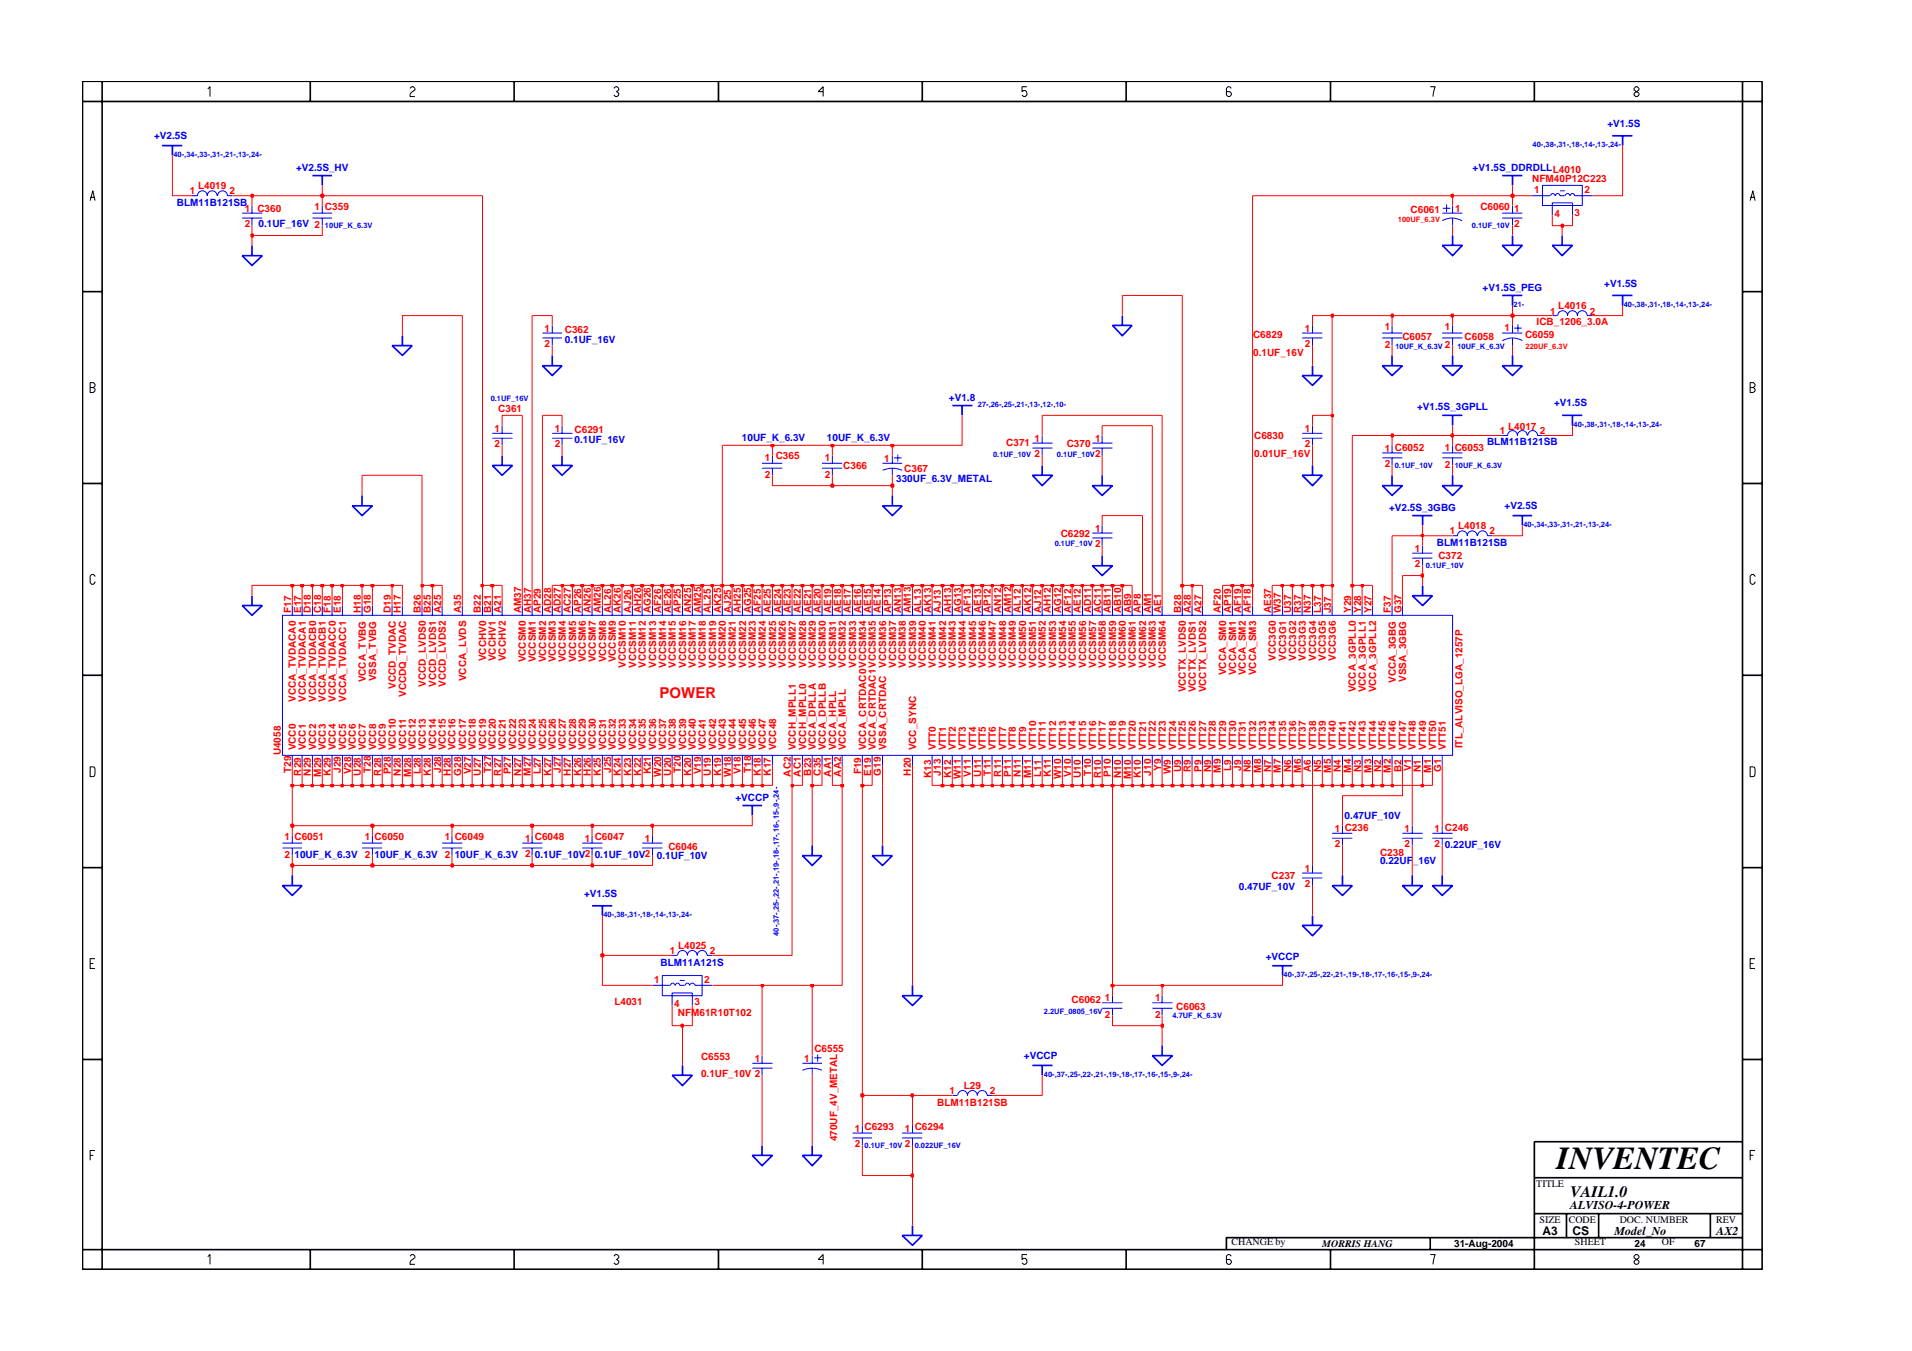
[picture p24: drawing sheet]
<svg xmlns="http://www.w3.org/2000/svg" width="297mm" height="210mm" viewBox="0 0 297 210" stroke-linecap="round" stroke-linejoin="round" font-family="sans-serif">
<defs><g id="words">
<text font-size="5" x="241.8" y="181.6">INVENTEC</text>
<text font-size="2.5" x="244" y="185.9">VAIL1.0</text>
<text font-size="2.3" fill="#f00" x="102.5" y="108.4">POWER</text>
<g font-size="1.9">
<text x="239.6" y="191.9">A3</text>
<text x="244" y="187.9">ALVISO-4-POWER</text>
<text x="244.3" y="192">CS</text>
<text x="250.8" y="191.9">Model_No</text>
<text x="266.6" y="191.9">AX2</text>
</g>
<g font-size="1.6" fill="#00f">
<text x="23.9" y="21.7">+V2.5S</text>
<text x="249.7" y="19.7">+V1.5S</text>
<text x="46" y="26.5">+V2.5S_HV</text>
<text x="228.8" y="26.5">+V1.5S_DDRDLLL4010</text>
<text x="27.5" y="31.9">BLM11B121SB</text>
<text x="40.2" y="35.2">0.1UF_16V 2</text>
<text x="230.3" y="45.1">+V1.5S_PEG</text>
<text x="249.2" y="44.5">+V1.5S</text>
<text x="87.7" y="53.3">0.1UF_16V</text>
<text x="147.4" y="62.2">+V1.8</text>
<text x="220.2" y="63.8">+V1.5S_3GPLL</text>
<text x="241.4" y="63.2">+V1.5S</text>
<text x="89.3" y="68.8">0.1UF_16V</text>
<text x="115.3" y="68.5">10UF_K_6.3V</text>
<text x="128.5" y="68.5">10UF_K_6.3V</text>
<text x="231" y="69.2">BLM11B121SB</text>
<text x="139.2" y="74.9">330UF_6.3V_METAL</text>
<text x="215.8" y="79.3">+V2.5S_3GBG</text>
<text x="233.7" y="79.2">+V2.5S</text>
<text x="223.2" y="84.8">BLM11B121SB</text>
<text x="114.3" y="124.4">+VCCP</text>
<text x="208.9" y="127.2">0.47UF_10V</text>
<text x="224.5" y="131.8">0.22UF_16V</text>
<text x="45.7" y="133.3">10UF_K_6.3V 2</text>
<text x="58.2" y="133.3">10UF_K_6.3V 2</text>
<text x="70.6" y="133.3">10UF_K_6.3V 2</text>
<text x="83.1" y="133.3">0.1UF_10V2</text>
<text x="92.4" y="133.3">0.1UF_10V2</text>
<text x="102.1" y="133.4">0.1UF_10V</text>
<text x="214.4" y="134.3">0.22UF_16V</text>
<text x="90.7" y="139.4">+V1.5S</text>
<text x="192.5" y="138.3">0.47UF_10V</text>
<text x="196.6" y="149.2">+VCCP</text>
<text x="102.6" y="150">BLM11A121S</text>
<text x="159.1" y="164.6">+VCCP</text>
</g>
<g font-size="1.6" fill="#f00">
<text x="30.8" y="29.4">L4019</text>
<text x="238.1" y="28.2">NFM40P12C223</text>
<text x="238.3" y="29.9">1</text>
<text x="246.1" y="29.9">2</text>
<text x="29.5" y="30.2">1</text>
<text x="35.7" y="30.2">2</text>
<text x="38" y="35.2">2</text>
<text x="38" y="32.9">1 C360</text>
<text x="48.9" y="32.7">1 C359</text>
<text x="219.1" y="33">C6061</text>
<text x="226.1" y="32.9">1</text>
<text x="230" y="32.7">C6060</text>
<text x="235.2" y="35.2">2</text>
<text x="235.2" y="32.9">1</text>
<text x="241.5" y="33.7">4</text>
<text x="244.6" y="33.5">3</text>
<text x="84.6" y="53.9">2</text>
<text x="84.6" y="51.6">1</text>
<text x="87.7" y="51.7">C362</text>
<text x="194.7" y="52.6">C6829</text>
<text x="202.7" y="51.6">1</text>
<text x="202.7" y="53.9">2</text>
<text x="215.2" y="51.3">1</text>
<text x="217.9" y="52.8">C6057</text>
<text x="224.5" y="51.3">1</text>
<text x="227.5" y="52.8">C6058</text>
<text x="233.7" y="51.5">1</text>
<text x="236.9" y="52.6">C6059</text>
<text x="238.7" y="50.6">ICB_1206_3.0A</text>
<text x="240.8" y="48.9">1</text>
<text x="242.1" y="48">L4016</text>
<text x="247" y="48.9">2</text>
<text x="194.7" y="55.3">0.1UF_16V</text>
<text x="215.2" y="54.1">2</text>
<text x="224.5" y="54.1">2</text>
<text x="77.4" y="64">C361</text>
<text x="76.8" y="67.1">1</text>
<text x="76.8" y="69.4">2</text>
<text x="86.2" y="67.1">1</text>
<text x="86.2" y="69.4">2</text>
<text x="89.3" y="67.3">C6291</text>
<text x="118.8" y="71.6">1 C365</text>
<text x="128.1" y="71.6">1</text>
<text x="137.4" y="71.7">1</text>
<text x="156.3" y="69.4">C371</text>
<text x="160.7" y="71">2</text>
<text x="160.7" y="68.7">1</text>
<text x="165.7" y="69.5">C370</text>
<text x="170.1" y="68.7">1</text>
<text x="170.1" y="71">2</text>
<text x="194.8" y="71">0.01UF_16V</text>
<text x="194.8" y="68.3">C6830</text>
<text x="202.7" y="67.1">1</text>
<text x="202.7" y="69.4">2</text>
<text x="215.2" y="70.2">1 C6052</text>
<text x="224.5" y="70">1 C6053</text>
<text x="233" y="67.5">1</text>
<text x="234.3" y="66.7">L4017</text>
<text x="239.2" y="67.5">2</text>
<text x="118.8" y="74.3">2</text>
<text x="128.1" y="74.3">2</text>
<text x="131" y="72.8">C366</text>
<text x="140.5" y="73.3">C367</text>
<text x="215.2" y="72.5">2</text>
<text x="224.5" y="72.7">2</text>
<text x="164.8" y="83.5">C6292</text>
<text x="170.1" y="82.6">1</text>
<text x="225.2" y="83">1</text>
<text x="226.5" y="82.2">L4018</text>
<text x="231.4" y="83">2</text>
<text x="170.1" y="84.9">2</text>
<text x="219.8" y="85.7">1</text>
<text x="219.8" y="88.1">2</text>
<text x="223.5" y="86.9">C372</text>
<text x="45.2" y="95.3" transform="rotate(-90 45.2 95.3)">F17</text>
<text x="46.8" y="95.3" transform="rotate(-90 46.8 95.3)">E17</text>
<text x="48.3" y="95.3" transform="rotate(-90 48.3 95.3)">D18</text>
<text x="49.9" y="95.3" transform="rotate(-90 49.9 95.3)">C18</text>
<text x="51.4" y="95.3" transform="rotate(-90 51.4 95.3)">F18</text>
<text x="52.9" y="95.3" transform="rotate(-90 52.9 95.3)">E18</text>
<text x="56.1" y="95.3" transform="rotate(-90 56.1 95.3)">H18</text>
<text x="57.6" y="95.3" transform="rotate(-90 57.6 95.3)">G18</text>
<text x="60.7" y="95.3" transform="rotate(-90 60.7 95.3)">D19</text>
<text x="62.3" y="95.3" transform="rotate(-90 62.3 95.3)">H17</text>
<text x="65.4" y="95.3" transform="rotate(-90 65.4 95.3)">B26</text>
<text x="66.9" y="95.3" transform="rotate(-90 66.9 95.3)">B25</text>
<text x="68.5" y="95.3" transform="rotate(-90 68.5 95.3)">A25</text>
<text x="71.7" y="95.3" transform="rotate(-90 71.7 95.3)">A35</text>
<text x="74.7" y="95.3" transform="rotate(-90 74.7 95.3)">B22</text>
<text x="76.3" y="95.3" transform="rotate(-90 76.3 95.3)">B21</text>
<text x="77.8" y="95.3" transform="rotate(-90 77.8 95.3)">A21</text>
<text x="81" y="95.3" transform="rotate(-90 81 95.3)">AM37</text>
<text x="82.5" y="95.3" transform="rotate(-90 82.5 95.3)">AH37</text>
<text x="84" y="95.3" transform="rotate(-90 84 95.3)">AP29</text>
<text x="85.6" y="95.3" transform="rotate(-90 85.6 95.3)">AD28</text>
<text x="87.2" y="95.3" transform="rotate(-90 87.2 95.3)">AD27</text>
<text x="88.7" y="95.3" transform="rotate(-90 88.7 95.3)">AC27</text>
<text x="90.3" y="95.3" transform="rotate(-90 90.3 95.3)">AP26</text>
<text x="91.8" y="95.3" transform="rotate(-90 91.8 95.3)">AN26</text>
<text x="93.3" y="95.3" transform="rotate(-90 93.3 95.3)">AM26</text>
<text x="94.9" y="95.3" transform="rotate(-90 94.9 95.3)">AL26</text>
<text x="96.5" y="95.3" transform="rotate(-90 96.5 95.3)">AK26</text>
<text x="98.1" y="95.3" transform="rotate(-90 98.1 95.3)">AJ26</text>
<text x="99.6" y="95.3" transform="rotate(-90 99.6 95.3)">AH26</text>
<text x="101.1" y="95.3" transform="rotate(-90 101.1 95.3)">AG26</text>
<text x="102.7" y="95.3" transform="rotate(-90 102.7 95.3)">AF26</text>
<text x="104.3" y="95.3" transform="rotate(-90 104.3 95.3)">AE26</text>
<text x="105.8" y="95.3" transform="rotate(-90 105.8 95.3)">AP25</text>
<text x="107.4" y="95.3" transform="rotate(-90 107.4 95.3)">AN25</text>
<text x="108.9" y="95.3" transform="rotate(-90 108.9 95.3)">AM25</text>
<text x="110.4" y="95.3" transform="rotate(-90 110.4 95.3)">AL25</text>
<text x="112" y="95.3" transform="rotate(-90 112 95.3)">AK25</text>
<text x="113.6" y="95.3" transform="rotate(-90 113.6 95.3)">AJ25</text>
<text x="115.1" y="95.3" transform="rotate(-90 115.1 95.3)">AH25</text>
<text x="116.7" y="95.3" transform="rotate(-90 116.7 95.3)">AG25</text>
<text x="118.2" y="95.3" transform="rotate(-90 118.2 95.3)">AF25</text>
<text x="119.7" y="95.3" transform="rotate(-90 119.7 95.3)">AE25</text>
<text x="121.4" y="95.3" transform="rotate(-90 121.4 95.3)">AE24</text>
<text x="122.9" y="95.3" transform="rotate(-90 122.9 95.3)">AE23</text>
<text x="124.4" y="95.3" transform="rotate(-90 124.4 95.3)">AE22</text>
<text x="126" y="95.3" transform="rotate(-90 126 95.3)">AE21</text>
<text x="127.5" y="95.3" transform="rotate(-90 127.5 95.3)">AE20</text>
<text x="129.1" y="95.3" transform="rotate(-90 129.1 95.3)">AE19</text>
<text x="130.7" y="95.3" transform="rotate(-90 130.7 95.3)">AE18</text>
<text x="132.2" y="95.3" transform="rotate(-90 132.2 95.3)">AE17</text>
<text x="133.8" y="95.3" transform="rotate(-90 133.8 95.3)">AE16</text>
<text x="135.3" y="95.3" transform="rotate(-90 135.3 95.3)">AE15</text>
<text x="136.9" y="95.3" transform="rotate(-90 136.9 95.3)">AE14</text>
<text x="138.5" y="95.3" transform="rotate(-90 138.5 95.3)">AP13</text>
<text x="140" y="95.3" transform="rotate(-90 140 95.3)">AN13</text>
<text x="141.5" y="95.3" transform="rotate(-90 141.5 95.3)">AM13</text>
<text x="143.1" y="95.3" transform="rotate(-90 143.1 95.3)">AL13</text>
<text x="144.6" y="95.3" transform="rotate(-90 144.6 95.3)">AK13</text>
<text x="146.2" y="95.3" transform="rotate(-90 146.2 95.3)">AJ13</text>
<text x="147.8" y="95.3" transform="rotate(-90 147.8 95.3)">AH13</text>
<text x="149.3" y="95.3" transform="rotate(-90 149.3 95.3)">AG13</text>
<text x="150.8" y="95.3" transform="rotate(-90 150.8 95.3)">AF13</text>
<text x="152.4" y="95.3" transform="rotate(-90 152.4 95.3)">AE13</text>
<text x="154" y="95.3" transform="rotate(-90 154 95.3)">AP12</text>
<text x="155.6" y="95.3" transform="rotate(-90 155.6 95.3)">AN12</text>
<text x="157.1" y="95.3" transform="rotate(-90 157.1 95.3)">AM12</text>
<text x="158.6" y="95.3" transform="rotate(-90 158.6 95.3)">AL12</text>
<text x="160.2" y="95.3" transform="rotate(-90 160.2 95.3)">AK12</text>
<text x="161.7" y="95.3" transform="rotate(-90 161.7 95.3)">AJ12</text>
<text x="163.3" y="95.3" transform="rotate(-90 163.3 95.3)">AH12</text>
<text x="164.9" y="95.3" transform="rotate(-90 164.9 95.3)">AG12</text>
<text x="166.4" y="95.3" transform="rotate(-90 166.4 95.3)">AF12</text>
<text x="167.9" y="95.3" transform="rotate(-90 167.9 95.3)">AE12</text>
<text x="169.5" y="95.3" transform="rotate(-90 169.5 95.3)">AD11</text>
<text x="171.1" y="95.3" transform="rotate(-90 171.1 95.3)">AC11</text>
<text x="172.6" y="95.3" transform="rotate(-90 172.6 95.3)">AB11</text>
<text x="174.2" y="95.3" transform="rotate(-90 174.2 95.3)">AB10</text>
<text x="175.7" y="95.3" transform="rotate(-90 175.7 95.3)">AB9</text>
<text x="177.2" y="95.3" transform="rotate(-90 177.2 95.3)">AP8</text>
<text x="178.8" y="95.3" transform="rotate(-90 178.8 95.3)">AM1</text>
<text x="180.4" y="95.3" transform="rotate(-90 180.4 95.3)">AE1</text>
<text x="183.5" y="95.3" transform="rotate(-90 183.5 95.3)">B28</text>
<text x="185" y="95.3" transform="rotate(-90 185 95.3)">A28</text>
<text x="186.6" y="95.3" transform="rotate(-90 186.6 95.3)">A27</text>
<text x="189.7" y="95.3" transform="rotate(-90 189.7 95.3)">AF20</text>
<text x="191.3" y="95.3" transform="rotate(-90 191.3 95.3)">AP19</text>
<text x="192.8" y="95.3" transform="rotate(-90 192.8 95.3)">AF19</text>
<text x="194.3" y="95.3" transform="rotate(-90 194.3 95.3)">AF18</text>
<text x="197.5" y="95.3" transform="rotate(-90 197.5 95.3)">AE37</text>
<text x="199" y="95.3" transform="rotate(-90 199 95.3)">W37</text>
<text x="200.6" y="95.3" transform="rotate(-90 200.6 95.3)">U37</text>
<text x="202.1" y="95.3" transform="rotate(-90 202.1 95.3)">R37</text>
<text x="203.7" y="95.3" transform="rotate(-90 203.7 95.3)">N37</text>
<text x="205.3" y="95.3" transform="rotate(-90 205.3 95.3)">L37</text>
<text x="206.8" y="95.3" transform="rotate(-90 206.8 95.3)">J37</text>
<text x="209.9" y="95.3" transform="rotate(-90 209.9 95.3)">Y29</text>
<text x="211.4" y="95.3" transform="rotate(-90 211.4 95.3)">Y28</text>
<text x="213.1" y="95.3" transform="rotate(-90 213.1 95.3)">Y27</text>
<text x="216.1" y="95.3" transform="rotate(-90 216.1 95.3)">F37</text>
<text x="217.7" y="95.3" transform="rotate(-90 217.7 95.3)">G37</text>
<text x="56.8" y="106" transform="rotate(-90 56.8 106)">VCCA_TVBG</text>
<text x="58.4" y="105.9" transform="rotate(-90 58.4 105.9)">VSSA_TVBG</text>
<text x="61.5" y="107.1" transform="rotate(-90 61.5 107.1)">VCCD_TVDAC</text>
<text x="66.1" y="106.7" transform="rotate(-90 66.1 106.7)">VCCD_LVDS0</text>
<text x="67.7" y="106.7" transform="rotate(-90 67.7 106.7)">VCCD_LVDS1</text>
<text x="69.3" y="106.7" transform="rotate(-90 69.3 106.7)">VCCD_LVDS2</text>
<text x="72.4" y="105.9" transform="rotate(-90 72.4 105.9)">VCCA_LVDS</text>
<text x="75.5" y="102.8" transform="rotate(-90 75.5 102.8)">VCCHV0</text>
<text x="77.1" y="102.8" transform="rotate(-90 77.1 102.8)">VCCHV1</text>
<text x="78.6" y="102.8" transform="rotate(-90 78.6 102.8)">VCCHV2</text>
<text x="81.7" y="102.9" transform="rotate(-90 81.7 102.9)">VCCSM0</text>
<text x="83.2" y="102.9" transform="rotate(-90 83.2 102.9)">VCCSM1</text>
<text x="84.8" y="102.9" transform="rotate(-90 84.8 102.9)">VCCSM2</text>
<text x="86.4" y="102.9" transform="rotate(-90 86.4 102.9)">VCCSM3</text>
<text x="87.9" y="102.9" transform="rotate(-90 87.9 102.9)">VCCSM4</text>
<text x="89.5" y="102.9" transform="rotate(-90 89.5 102.9)">VCCSM5</text>
<text x="91" y="102.9" transform="rotate(-90 91 102.9)">VCCSM6</text>
<text x="92.5" y="102.9" transform="rotate(-90 92.5 102.9)">VCCSM7</text>
<text x="94.2" y="102.9" transform="rotate(-90 94.2 102.9)">VCCSM8</text>
<text x="95.7" y="102.9" transform="rotate(-90 95.7 102.9)">VCCSM9</text>
<text x="97.2" y="103.8" transform="rotate(-90 97.2 103.8)">VCCSM10</text>
<text x="98.8" y="103.8" transform="rotate(-90 98.8 103.8)">VCCSM11</text>
<text x="100.3" y="103.8" transform="rotate(-90 100.3 103.8)">VCCSM12</text>
<text x="101.9" y="103.8" transform="rotate(-90 101.9 103.8)">VCCSM13</text>
<text x="103.5" y="103.8" transform="rotate(-90 103.5 103.8)">VCCSM14</text>
<text x="105" y="103.8" transform="rotate(-90 105 103.8)">VCCSM15</text>
<text x="106.6" y="103.8" transform="rotate(-90 106.6 103.8)">VCCSM16</text>
<text x="108.1" y="103.8" transform="rotate(-90 108.1 103.8)">VCCSM17</text>
<text x="109.6" y="103.8" transform="rotate(-90 109.6 103.8)">VCCSM18</text>
<text x="111.3" y="103.8" transform="rotate(-90 111.3 103.8)">VCCSM19</text>
<text x="112.8" y="103.8" transform="rotate(-90 112.8 103.8)">VCCSM20</text>
<text x="114.3" y="103.8" transform="rotate(-90 114.3 103.8)">VCCSM21</text>
<text x="115.9" y="103.8" transform="rotate(-90 115.9 103.8)">VCCSM22</text>
<text x="117.4" y="103.8" transform="rotate(-90 117.4 103.8)">VCCSM23</text>
<text x="119" y="103.8" transform="rotate(-90 119 103.8)">VCCSM24</text>
<text x="120.6" y="103.8" transform="rotate(-90 120.6 103.8)">VCCSM25</text>
<text x="122.1" y="103.8" transform="rotate(-90 122.1 103.8)">VCCSM26</text>
<text x="123.6" y="103.8" transform="rotate(-90 123.6 103.8)">VCCSM27</text>
<text x="125.2" y="103.8" transform="rotate(-90 125.2 103.8)">VCCSM28</text>
<text x="126.8" y="103.8" transform="rotate(-90 126.8 103.8)">VCCSM29</text>
<text x="128.3" y="103.8" transform="rotate(-90 128.3 103.8)">VCCSM30</text>
<text x="129.9" y="103.8" transform="rotate(-90 129.9 103.8)">VCCSM31</text>
<text x="131.4" y="103.8" transform="rotate(-90 131.4 103.8)">VCCSM32</text>
<text x="133" y="103.8" transform="rotate(-90 133 103.8)">VCCSM33</text>
<text x="137.7" y="103.8" transform="rotate(-90 137.7 103.8)">VCCSM36</text>
<text x="139.2" y="103.8" transform="rotate(-90 139.2 103.8)">VCCSM37</text>
<text x="140.7" y="103.8" transform="rotate(-90 140.7 103.8)">VCCSM38</text>
<text x="142.3" y="103.8" transform="rotate(-90 142.3 103.8)">VCCSM39</text>
<text x="143.9" y="103.8" transform="rotate(-90 143.9 103.8)">VCCSM40</text>
<text x="145.4" y="103.8" transform="rotate(-90 145.4 103.8)">VCCSM41</text>
<text x="147" y="103.8" transform="rotate(-90 147 103.8)">VCCSM42</text>
<text x="148.5" y="103.8" transform="rotate(-90 148.5 103.8)">VCCSM43</text>
<text x="150" y="103.8" transform="rotate(-90 150 103.8)">VCCSM44</text>
<text x="151.6" y="103.8" transform="rotate(-90 151.6 103.8)">VCCSM45</text>
<text x="153.2" y="103.8" transform="rotate(-90 153.2 103.8)">VCCSM46</text>
<text x="154.7" y="103.8" transform="rotate(-90 154.7 103.8)">VCCSM47</text>
<text x="156.3" y="103.8" transform="rotate(-90 156.3 103.8)">VCCSM48</text>
<text x="157.8" y="103.8" transform="rotate(-90 157.8 103.8)">VCCSM49</text>
<text x="159.4" y="103.8" transform="rotate(-90 159.4 103.8)">VCCSM50</text>
<text x="161" y="103.8" transform="rotate(-90 161 103.8)">VCCSM51</text>
<text x="162.5" y="103.8" transform="rotate(-90 162.5 103.8)">VCCSM52</text>
<text x="164.1" y="103.8" transform="rotate(-90 164.1 103.8)">VCCSM53</text>
<text x="165.6" y="103.8" transform="rotate(-90 165.6 103.8)">VCCSM54</text>
<text x="167.1" y="103.8" transform="rotate(-90 167.1 103.8)">VCCSM55</text>
<text x="168.7" y="103.8" transform="rotate(-90 168.7 103.8)">VCCSM56</text>
<text x="170.3" y="103.8" transform="rotate(-90 170.3 103.8)">VCCSM57</text>
<text x="171.8" y="103.8" transform="rotate(-90 171.8 103.8)">VCCSM58</text>
<text x="173.4" y="103.8" transform="rotate(-90 173.4 103.8)">VCCSM59</text>
<text x="174.9" y="103.8" transform="rotate(-90 174.9 103.8)">VCCSM60</text>
<text x="176.5" y="103.8" transform="rotate(-90 176.5 103.8)">VCCSM61</text>
<text x="178.1" y="103.8" transform="rotate(-90 178.1 103.8)">VCCSM62</text>
<text x="179.6" y="103.8" transform="rotate(-90 179.6 103.8)">VCCSM63</text>
<text x="181.1" y="103.8" transform="rotate(-90 181.1 103.8)">VCCSM64</text>
<text x="184.2" y="107.6" transform="rotate(-90 184.2 107.6)">VCCTX_LVDS0</text>
<text x="185.8" y="107.6" transform="rotate(-90 185.8 107.6)">VCCTX_LVDS1</text>
<text x="187.4" y="107.6" transform="rotate(-90 187.4 107.6)">VCCTX_LVDS2</text>
<text x="190.5" y="104.9" transform="rotate(-90 190.5 104.9)">VCCA_SM0</text>
<text x="192" y="104.9" transform="rotate(-90 192 104.9)">VCCA_SM1</text>
<text x="193.6" y="104.9" transform="rotate(-90 193.6 104.9)">VCCA_SM2</text>
<text x="195.2" y="104.9" transform="rotate(-90 195.2 104.9)">VCCA_SM3</text>
<text x="198.2" y="102.7" transform="rotate(-90 198.2 102.7)">VCC3G0</text>
<text x="199.8" y="102.7" transform="rotate(-90 199.8 102.7)">VCC3G1</text>
<text x="201.3" y="102.7" transform="rotate(-90 201.3 102.7)">VCC3G2</text>
<text x="202.9" y="102.7" transform="rotate(-90 202.9 102.7)">VCC3G3</text>
<text x="204.5" y="102.7" transform="rotate(-90 204.5 102.7)">VCC3G4</text>
<text x="206" y="102.7" transform="rotate(-90 206 102.7)">VCC3G5</text>
<text x="207.5" y="102.7" transform="rotate(-90 207.5 102.7)">VCC3G6</text>
<text x="210.7" y="107.6" transform="rotate(-90 210.7 107.6)">VCCA_3GPLL0</text>
<text x="212.2" y="107.6" transform="rotate(-90 212.2 107.6)">VCCA_3GPLL1</text>
<text x="213.8" y="107.6" transform="rotate(-90 213.8 107.6)">VCCA_3GPLL2</text>
<text x="216.8" y="106.1" transform="rotate(-90 216.8 106.1)">VCCA_3GBG</text>
<text x="218.4" y="105.9" transform="rotate(-90 218.4 105.9)">VSSA_3GBG</text>
<text x="46" y="109.1" transform="rotate(-90 46 109.1)">VCCA_TVDACA0</text>
<text x="47.5" y="109.1" transform="rotate(-90 47.5 109.1)">VCCA_TVDACA1</text>
<text x="49.1" y="109.1" transform="rotate(-90 49.1 109.1)">VCCA_TVDACB0</text>
<text x="50.6" y="109.1" transform="rotate(-90 50.6 109.1)">VCCA_TVDACB1</text>
<text x="52.2" y="109.1" transform="rotate(-90 52.2 109.1)">VCCA_TVDACC0</text>
<text x="53.8" y="109.1" transform="rotate(-90 53.8 109.1)">VCCA_TVDACC1</text>
<text x="63.1" y="108.3" transform="rotate(-90 63.1 108.3)">VCCDQ_TVDAC</text>
<text x="43.6" y="117.4" transform="rotate(-90 43.6 117.4)">U4058</text>
<text x="46" y="116.6" transform="rotate(-90 46 116.6)">VCC0</text>
<text x="47.5" y="116.6" transform="rotate(-90 47.5 116.6)">VCC1</text>
<text x="49.1" y="116.6" transform="rotate(-90 49.1 116.6)">VCC2</text>
<text x="50.6" y="116.6" transform="rotate(-90 50.6 116.6)">VCC3</text>
<text x="52.2" y="116.6" transform="rotate(-90 52.2 116.6)">VCC4</text>
<text x="53.8" y="116.6" transform="rotate(-90 53.8 116.6)">VCC5</text>
<text x="55.3" y="116.6" transform="rotate(-90 55.3 116.6)">VCC6</text>
<text x="56.8" y="116.6" transform="rotate(-90 56.8 116.6)">VCC7</text>
<text x="58.4" y="116.6" transform="rotate(-90 58.4 116.6)">VCC8</text>
<text x="59.9" y="116.6" transform="rotate(-90 59.9 116.6)">VCC9</text>
<text x="61.5" y="116.6" transform="rotate(-90 61.5 116.6)">VCC10</text>
<text x="63.1" y="116.6" transform="rotate(-90 63.1 116.6)">VCC11</text>
<text x="64.6" y="116.6" transform="rotate(-90 64.6 116.6)">VCC12</text>
<text x="66.1" y="116.6" transform="rotate(-90 66.1 116.6)">VCC13</text>
<text x="67.7" y="116.6" transform="rotate(-90 67.7 116.6)">VCC14</text>
<text x="69.3" y="116.6" transform="rotate(-90 69.3 116.6)">VCC15</text>
<text x="70.8" y="116.6" transform="rotate(-90 70.8 116.6)">VCC16</text>
<text x="72.4" y="116.6" transform="rotate(-90 72.4 116.6)">VCC17</text>
<text x="73.9" y="116.6" transform="rotate(-90 73.9 116.6)">VCC18</text>
<text x="75.5" y="116.6" transform="rotate(-90 75.5 116.6)">VCC19</text>
<text x="77.1" y="116.6" transform="rotate(-90 77.1 116.6)">VCC20</text>
<text x="78.6" y="116.6" transform="rotate(-90 78.6 116.6)">VCC21</text>
<text x="80.2" y="116.6" transform="rotate(-90 80.2 116.6)">VCC22</text>
<text x="81.7" y="116.6" transform="rotate(-90 81.7 116.6)">VCC23</text>
<text x="83.2" y="116.6" transform="rotate(-90 83.2 116.6)">VCC24</text>
<text x="84.8" y="116.6" transform="rotate(-90 84.8 116.6)">VCC25</text>
<text x="86.4" y="116.6" transform="rotate(-90 86.4 116.6)">VCC26</text>
<text x="87.9" y="116.6" transform="rotate(-90 87.9 116.6)">VCC27</text>
<text x="89.5" y="116.6" transform="rotate(-90 89.5 116.6)">VCC28</text>
<text x="91" y="116.6" transform="rotate(-90 91 116.6)">VCC29</text>
<text x="92.5" y="116.6" transform="rotate(-90 92.5 116.6)">VCC30</text>
<text x="94.2" y="116.6" transform="rotate(-90 94.2 116.6)">VCC31</text>
<text x="95.7" y="116.6" transform="rotate(-90 95.7 116.6)">VCC32</text>
<text x="97.2" y="116.6" transform="rotate(-90 97.2 116.6)">VCC33</text>
<text x="98.8" y="116.6" transform="rotate(-90 98.8 116.6)">VCC34</text>
<text x="100.3" y="116.6" transform="rotate(-90 100.3 116.6)">VCC35</text>
<text x="101.9" y="116.6" transform="rotate(-90 101.9 116.6)">VCC36</text>
<text x="103.5" y="116.6" transform="rotate(-90 103.5 116.6)">VCC37</text>
<text x="105" y="116.6" transform="rotate(-90 105 116.6)">VCC38</text>
<text x="106.6" y="116.6" transform="rotate(-90 106.6 116.6)">VCC39</text>
<text x="108.1" y="116.6" transform="rotate(-90 108.1 116.6)">VCC40</text>
<text x="109.6" y="116.6" transform="rotate(-90 109.6 116.6)">VCC41</text>
<text x="111.3" y="116.6" transform="rotate(-90 111.3 116.6)">VCC42</text>
<text x="112.8" y="116.6" transform="rotate(-90 112.8 116.6)">VCC43</text>
<text x="114.3" y="116.6" transform="rotate(-90 114.3 116.6)">VCC44</text>
<text x="115.9" y="116.6" transform="rotate(-90 115.9 116.6)">VCC45</text>
<text x="117.4" y="116.6" transform="rotate(-90 117.4 116.6)">VCC46</text>
<text x="119" y="116.6" transform="rotate(-90 119 116.6)">VCC47</text>
<text x="120.6" y="116.6" transform="rotate(-90 120.6 116.6)">VCC48</text>
<text x="123.6" y="116.6" transform="rotate(-90 123.6 116.6)">VCCH_MPLL1</text>
<text x="125.2" y="116.6" transform="rotate(-90 125.2 116.6)">VCCH_MPLL0</text>
<text x="126.8" y="116.6" transform="rotate(-90 126.8 116.6)">VCCA_DPLLA</text>
<text x="128.3" y="116.6" transform="rotate(-90 128.3 116.6)">VCCA_DPLLB</text>
<text x="129.9" y="116.6" transform="rotate(-90 129.9 116.6)">VCCA_HPLL</text>
<text x="131.4" y="116.6" transform="rotate(-90 131.4 116.6)">VCCA_MPLL</text>
<text x="134.5" y="116.6" transform="rotate(-90 134.5 116.6)">VCCA_CRTDAC0VCCSM34</text>
<text x="136.1" y="116.6" transform="rotate(-90 136.1 116.6)">VCCA_CRTDAC1VCCSM35</text>
<text x="137.7" y="116.6" transform="rotate(-90 137.7 116.6)">VSSA_CRTDAC</text>
<text x="142.3" y="116.6" transform="rotate(-90 142.3 116.6)">VCC_SYNC</text>
<text x="145.4" y="116.6" transform="rotate(-90 145.4 116.6)">VTT0</text>
<text x="147" y="116.6" transform="rotate(-90 147 116.6)">VTT1</text>
<text x="148.5" y="116.6" transform="rotate(-90 148.5 116.6)">VTT2</text>
<text x="150" y="116.6" transform="rotate(-90 150 116.6)">VTT3</text>
<text x="151.6" y="116.6" transform="rotate(-90 151.6 116.6)">VTT4</text>
<text x="153.2" y="116.6" transform="rotate(-90 153.2 116.6)">VTT5</text>
<text x="154.7" y="116.6" transform="rotate(-90 154.7 116.6)">VTT6</text>
<text x="156.3" y="116.6" transform="rotate(-90 156.3 116.6)">VTT7</text>
<text x="157.8" y="116.6" transform="rotate(-90 157.8 116.6)">VTT8</text>
<text x="159.4" y="116.6" transform="rotate(-90 159.4 116.6)">VTT9</text>
<text x="161" y="116.6" transform="rotate(-90 161 116.6)">VTT10</text>
<text x="162.5" y="116.6" transform="rotate(-90 162.5 116.6)">VTT11</text>
<text x="164.1" y="116.6" transform="rotate(-90 164.1 116.6)">VTT12</text>
<text x="165.6" y="116.6" transform="rotate(-90 165.6 116.6)">VTT13</text>
<text x="167.1" y="116.6" transform="rotate(-90 167.1 116.6)">VTT14</text>
<text x="168.7" y="116.6" transform="rotate(-90 168.7 116.6)">VTT15</text>
<text x="170.3" y="116.6" transform="rotate(-90 170.3 116.6)">VTT16</text>
<text x="171.8" y="116.6" transform="rotate(-90 171.8 116.6)">VTT17</text>
<text x="173.4" y="116.6" transform="rotate(-90 173.4 116.6)">VTT18</text>
<text x="174.9" y="116.6" transform="rotate(-90 174.9 116.6)">VTT19</text>
<text x="176.5" y="116.6" transform="rotate(-90 176.5 116.6)">VTT20</text>
<text x="178.1" y="116.6" transform="rotate(-90 178.1 116.6)">VTT21</text>
<text x="179.6" y="116.6" transform="rotate(-90 179.6 116.6)">VTT22</text>
<text x="180.4" y="119.7" transform="rotate(-90 180.4 119.7)">Y9</text>
<text x="181.1" y="116.6" transform="rotate(-90 181.1 116.6)">VTT23</text>
<text x="182.7" y="116.6" transform="rotate(-90 182.7 116.6)">VTT24</text>
<text x="183.5" y="119.9" transform="rotate(-90 183.5 119.9)">U9</text>
<text x="184.2" y="116.6" transform="rotate(-90 184.2 116.6)">VTT25</text>
<text x="185" y="119.9" transform="rotate(-90 185 119.9)">R9</text>
<text x="185.8" y="116.6" transform="rotate(-90 185.8 116.6)">VTT26</text>
<text x="186.6" y="119.9" transform="rotate(-90 186.6 119.9)">P9</text>
<text x="187.4" y="116.6" transform="rotate(-90 187.4 116.6)">VTT27</text>
<text x="188.2" y="119.9" transform="rotate(-90 188.2 119.9)">N9</text>
<text x="188.9" y="116.6" transform="rotate(-90 188.9 116.6)">VTT28</text>
<text x="190.5" y="116.6" transform="rotate(-90 190.5 116.6)">VTT29</text>
<text x="191.3" y="119.7" transform="rotate(-90 191.3 119.7)">L9</text>
<text x="192" y="116.6" transform="rotate(-90 192 116.6)">VTT30</text>
<text x="192.8" y="119.7" transform="rotate(-90 192.8 119.7)">J9</text>
<text x="193.6" y="116.6" transform="rotate(-90 193.6 116.6)">VTT31</text>
<text x="194.3" y="119.9" transform="rotate(-90 194.3 119.9)">N8</text>
<text x="195.2" y="116.6" transform="rotate(-90 195.2 116.6)">VTT32</text>
<text x="196.7" y="116.6" transform="rotate(-90 196.7 116.6)">VTT33</text>
<text x="197.5" y="119.9" transform="rotate(-90 197.5 119.9)">N7</text>
<text x="198.2" y="116.6" transform="rotate(-90 198.2 116.6)">VTT34</text>
<text x="199.8" y="116.6" transform="rotate(-90 199.8 116.6)">VTT35</text>
<text x="200.6" y="119.9" transform="rotate(-90 200.6 119.9)">N6</text>
<text x="201.3" y="116.6" transform="rotate(-90 201.3 116.6)">VTT36</text>
<text x="202.9" y="116.6" transform="rotate(-90 202.9 116.6)">VTT37</text>
<text x="203.7" y="119.9" transform="rotate(-90 203.7 119.9)">A6</text>
<text x="204.5" y="116.6" transform="rotate(-90 204.5 116.6)">VTT38</text>
<text x="205.3" y="119.9" transform="rotate(-90 205.3 119.9)">N5</text>
<text x="206" y="116.6" transform="rotate(-90 206 116.6)">VTT39</text>
<text x="207.5" y="116.6" transform="rotate(-90 207.5 116.6)">VTT40</text>
<text x="208.3" y="119.9" transform="rotate(-90 208.3 119.9)">N4</text>
<text x="209.1" y="116.6" transform="rotate(-90 209.1 116.6)">VTT41</text>
<text x="210.7" y="116.6" transform="rotate(-90 210.7 116.6)">VTT42</text>
<text x="211.4" y="119.9" transform="rotate(-90 211.4 119.9)">N3</text>
<text x="212.2" y="116.6" transform="rotate(-90 212.2 116.6)">VTT43</text>
<text x="213.8" y="116.6" transform="rotate(-90 213.8 116.6)">VTT44</text>
<text x="214.6" y="119.9" transform="rotate(-90 214.6 119.9)">N2</text>
<text x="215.3" y="116.6" transform="rotate(-90 215.3 116.6)">VTT45</text>
<text x="216.8" y="116.6" transform="rotate(-90 216.8 116.6)">VTT46</text>
<text x="217.7" y="119.9" transform="rotate(-90 217.7 119.9)">B2</text>
<text x="218.4" y="116.6" transform="rotate(-90 218.4 116.6)">VTT47</text>
<text x="219.2" y="119.7" transform="rotate(-90 219.2 119.7)">V1</text>
<text x="220" y="116.6" transform="rotate(-90 220 116.6)">VTT48</text>
<text x="220.8" y="119.9" transform="rotate(-90 220.8 119.9)">N1</text>
<text x="221.6" y="116.6" transform="rotate(-90 221.6 116.6)">VTT49</text>
<text x="223.1" y="116.6" transform="rotate(-90 223.1 116.6)">VTT50</text>
<text x="223.9" y="119.9" transform="rotate(-90 223.9 119.9)">G1</text>
<text x="224.6" y="116.6" transform="rotate(-90 224.6 116.6)">VTT51</text>
<text x="227.2" y="116.3" transform="rotate(-90 227.2 116.3)">ITL_ALVISO_LGA_1257P</text>
<text x="45.2" y="120.1" transform="rotate(-90 45.2 120.1)">T29</text>
<text x="46.8" y="120.5" transform="rotate(-90 46.8 120.5)">R29</text>
<text x="48.3" y="120.5" transform="rotate(-90 48.3 120.5)">N29</text>
<text x="49.9" y="120.7" transform="rotate(-90 49.9 120.7)">M29</text>
<text x="51.4" y="120.5" transform="rotate(-90 51.4 120.5)">K29</text>
<text x="52.9" y="120.1" transform="rotate(-90 52.9 120.1)">J29</text>
<text x="54.6" y="120.3" transform="rotate(-90 54.6 120.3)">V28</text>
<text x="56.1" y="120.5" transform="rotate(-90 56.1 120.5)">U28</text>
<text x="57.6" y="120.1" transform="rotate(-90 57.6 120.1)">T28</text>
<text x="59.2" y="120.5" transform="rotate(-90 59.2 120.5)">R28</text>
<text x="60.7" y="120.3" transform="rotate(-90 60.7 120.3)">P28</text>
<text x="62.3" y="120.5" transform="rotate(-90 62.3 120.5)">N28</text>
<text x="63.9" y="120.7" transform="rotate(-90 63.9 120.7)">M28</text>
<text x="65.4" y="120.3" transform="rotate(-90 65.4 120.3)">L28</text>
<text x="66.9" y="120.5" transform="rotate(-90 66.9 120.5)">K28</text>
<text x="68.5" y="120.1" transform="rotate(-90 68.5 120.1)">J28</text>
<text x="70" y="120.5" transform="rotate(-90 70 120.5)">H28</text>
<text x="71.7" y="120.5" transform="rotate(-90 71.7 120.5)">G28</text>
<text x="73.2" y="120.3" transform="rotate(-90 73.2 120.3)">V27</text>
<text x="74.7" y="120.5" transform="rotate(-90 74.7 120.5)">U27</text>
<text x="76.3" y="120.1" transform="rotate(-90 76.3 120.1)">T27</text>
<text x="77.8" y="120.5" transform="rotate(-90 77.8 120.5)">R27</text>
<text x="79.4" y="120.3" transform="rotate(-90 79.4 120.3)">P27</text>
<text x="81" y="120.5" transform="rotate(-90 81 120.5)">N27</text>
<text x="82.5" y="120.5" transform="rotate(-90 82.5 120.5)">M27</text>
<text x="84" y="120.3" transform="rotate(-90 84 120.3)">L27</text>
<text x="85.6" y="120.5" transform="rotate(-90 85.6 120.5)">K27</text>
<text x="87.2" y="120.1" transform="rotate(-90 87.2 120.1)">J27</text>
<text x="88.7" y="120.5" transform="rotate(-90 88.7 120.5)">H27</text>
<text x="90.3" y="120.5" transform="rotate(-90 90.3 120.5)">K26</text>
<text x="91.8" y="120.5" transform="rotate(-90 91.8 120.5)">H26</text>
<text x="93.3" y="120.5" transform="rotate(-90 93.3 120.5)">K25</text>
<text x="94.9" y="120.1" transform="rotate(-90 94.9 120.1)">J25</text>
<text x="96.5" y="120.5" transform="rotate(-90 96.5 120.5)">K24</text>
<text x="98.1" y="120.5" transform="rotate(-90 98.1 120.5)">K23</text>
<text x="99.6" y="120.5" transform="rotate(-90 99.6 120.5)">K22</text>
<text x="101.1" y="120.3" transform="rotate(-90 101.1 120.3)">K21</text>
<text x="102.7" y="120.7" transform="rotate(-90 102.7 120.7)">W20</text>
<text x="104.3" y="120.5" transform="rotate(-90 104.3 120.5)">U20</text>
<text x="105.8" y="120.1" transform="rotate(-90 105.8 120.1)">T20</text>
<text x="107.4" y="120.5" transform="rotate(-90 107.4 120.5)">K20</text>
<text x="108.9" y="120.3" transform="rotate(-90 108.9 120.3)">V19</text>
<text x="110.4" y="120.5" transform="rotate(-90 110.4 120.5)">U19</text>
<text x="112" y="120.5" transform="rotate(-90 112 120.5)">K19</text>
<text x="113.6" y="120.7" transform="rotate(-90 113.6 120.7)">W18</text>
<text x="115.1" y="120.3" transform="rotate(-90 115.1 120.3)">V18</text>
<text x="116.7" y="120.1" transform="rotate(-90 116.7 120.1)">T18</text>
<text x="118.2" y="120.5" transform="rotate(-90 118.2 120.5)">K18</text>
<text x="119.7" y="120.5" transform="rotate(-90 119.7 120.5)">K17</text>
<text x="122.9" y="120.7" transform="rotate(-90 122.9 120.7)">AC2</text>
<text x="124.4" y="120.7" transform="rotate(-90 124.4 120.7)">AC1</text>
<text x="126" y="120.5" transform="rotate(-90 126 120.5)">B23</text>
<text x="127.5" y="120.5" transform="rotate(-90 127.5 120.5)">C35</text>
<text x="129.1" y="120.7" transform="rotate(-90 129.1 120.7)">AA1</text>
<text x="130.7" y="120.7" transform="rotate(-90 130.7 120.7)">AA2</text>
<text x="133.8" y="120.3" transform="rotate(-90 133.8 120.3)">F19</text>
<text x="135.3" y="120.5" transform="rotate(-90 135.3 120.5)">E19</text>
<text x="136.8" y="120.5" transform="rotate(-90 136.8 120.5)">G19</text>
<text x="141.5" y="120.5" transform="rotate(-90 141.5 120.5)">H20</text>
<text x="144.6" y="120.9" transform="rotate(-90 144.6 120.9)">K13</text>
<text x="146.2" y="120.5" transform="rotate(-90 146.2 120.5)">J13</text>
<text x="147.8" y="120.9" transform="rotate(-90 147.8 120.9)">K12</text>
<text x="149.3" y="121.1" transform="rotate(-90 149.3 121.1)">W11</text>
<text x="150.8" y="120.7" transform="rotate(-90 150.8 120.7)">V11</text>
<text x="152.4" y="120.7" transform="rotate(-90 152.4 120.7)">U11</text>
<text x="154" y="120.5" transform="rotate(-90 154 120.5)">T11</text>
<text x="155.6" y="120.7" transform="rotate(-90 155.6 120.7)">R11</text>
<text x="157.1" y="120.7" transform="rotate(-90 157.1 120.7)">P11</text>
<text x="158.6" y="120.7" transform="rotate(-90 158.6 120.7)">N11</text>
<text x="160.2" y="120.9" transform="rotate(-90 160.2 120.9)">M11</text>
<text x="161.7" y="120.7" transform="rotate(-90 161.7 120.7)">L11</text>
<text x="163.3" y="120.7" transform="rotate(-90 163.3 120.7)">K11</text>
<text x="164.9" y="121.1" transform="rotate(-90 164.9 121.1)">W10</text>
<text x="166.4" y="120.7" transform="rotate(-90 166.4 120.7)">V10</text>
<text x="167.9" y="120.9" transform="rotate(-90 167.9 120.9)">U10</text>
<text x="169.5" y="120.5" transform="rotate(-90 169.5 120.5)">T10</text>
<text x="171.1" y="120.9" transform="rotate(-90 171.1 120.9)">R10</text>
<text x="172.6" y="120.7" transform="rotate(-90 172.6 120.7)">P10</text>
<text x="174.2" y="120.9" transform="rotate(-90 174.2 120.9)">N10</text>
<text x="175.7" y="121.1" transform="rotate(-90 175.7 121.1)">M10</text>
<text x="177.2" y="120.9" transform="rotate(-90 177.2 120.9)">K10</text>
<text x="178.8" y="120.5" transform="rotate(-90 178.8 120.5)">J10</text>
<text x="181.9" y="120.3" transform="rotate(-90 181.9 120.3)">W9</text>
<text x="189.7" y="120.1" transform="rotate(-90 189.7 120.1)">M9</text>
<text x="195.9" y="120.1" transform="rotate(-90 195.9 120.1)">M8</text>
<text x="199" y="120.1" transform="rotate(-90 199 120.1)">M7</text>
<text x="202.1" y="120.1" transform="rotate(-90 202.1 120.1)">M6</text>
<text x="206.8" y="120.1" transform="rotate(-90 206.8 120.1)">M5</text>
<text x="209.9" y="120.1" transform="rotate(-90 209.9 120.1)">M4</text>
<text x="213" y="120.1" transform="rotate(-90 213 120.1)">M3</text>
<text x="216.1" y="120.1" transform="rotate(-90 216.1 120.1)">M2</text>
<text x="222.4" y="120.1" transform="rotate(-90 222.4 120.1)">M1</text>
<text x="44.2" y="130.6">1 C6051</text>
<text x="56.7" y="130.6">1 C6050</text>
<text x="69.1" y="130.6">1 C6049</text>
<text x="81.6" y="130.8">1 C6048</text>
<text x="90.9" y="130.8">1 C6047</text>
<text x="100.2" y="130.8">1</text>
<text x="207.4" y="129.2">1 C236</text>
<text x="207.4" y="131.6">2</text>
<text x="218.2" y="131.6">2</text>
<text x="218.2" y="129.2">1</text>
<text x="222.9" y="129.2">1 C246</text>
<text x="222.9" y="131.6">2</text>
<text x="44.2" y="133.3">2</text>
<text x="103.8" y="132.1">C6046</text>
<text x="197.6" y="136.5">C237</text>
<text x="202.7" y="135.5">1</text>
<text x="202.7" y="137.8">2</text>
<text x="214.4" y="132.9">C238</text>
<text x="104.1" y="148.3">1</text>
<text x="105.4" y="147.5">L4025</text>
<text x="110.3" y="148.3">2</text>
<text x="101.6" y="152.7">1</text>
<text x="109.4" y="152.7">2</text>
<text x="166.5" y="155.9">C6062</text>
<text x="171.6" y="155.5">1</text>
<text x="179.4" y="155.5">1</text>
<text x="95.4" y="156.1">L4031</text>
<text x="104.7" y="156.4">4</text>
<text x="105.3" y="157.9">NFM61R10T102</text>
<text x="107.9" y="156.2">3</text>
<text x="171.6" y="158.2">2</text>
<text x="179.4" y="158.2">2</text>
<text x="182.7" y="156.9">C6063</text>
<text x="108.9" y="164.7">C6553</text>
<text x="108.9" y="167.4">0.1UF_10V 2</text>
<text x="117.3" y="164.9">1</text>
<text x="124.9" y="164.9">1</text>
<text x="126.5" y="163.5">C6555</text>
<text x="145.6" y="171.8">BLM11B121SB</text>
<text x="147.5" y="170">1</text>
<text x="149.7" y="169.3">L29</text>
<text x="153.8" y="170">2</text>
<text x="130.1" y="177.3" transform="rotate(-90 130.1 177.3)">470UF_4V_METAL</text>
<text x="132.8" y="175.9">1 C6293</text>
<text x="132.8" y="178.2">2</text>
<text x="140.6" y="178.2">2</text>
<text x="140.6" y="175.9">1 C6294</text>
</g>
<g font-size="1.6">
<text x="238.7" y="184.4">TITLE</text>
<text x="239.2" y="190">SIZE</text>
<text x="243.7" y="190">CODE</text>
<text x="251.6" y="190">DOC. NUMBER</text>
<text x="266.6" y="190">REV</text>
<text x="191.3" y="193.5">CHANGE by</text>
<text x="205.4" y="193.7">MORRIS HANG</text>
<text x="225.9" y="193.7">31-Aug-2004</text>
<text x="244.7" y="193.5">SHEET</text>
<text x="253.9" y="193.7">24</text>
<text x="258.2" y="193.5">OF</text>
<text x="263.3" y="193.7">67</text>
</g>
<g font-size="1.2" fill="#00f">
<text x="238.1" y="22.9">40-,38-,31-,18-,14-,13-,24-</text>
<text x="27" y="24.4">40-,34-,33-,31-,21-,13-,24-</text>
<text x="50.5" y="35.4">10UF_K_6.3V</text>
<text x="228.7" y="35.4">0.1UF_10V</text>
<text x="235.1" y="47.8">21-</text>
<text x="252.3" y="47.8">40-,38-,31-,18-,14-,13-,24-</text>
<text x="216.8" y="54.2">10UF_K_6.3V</text>
<text x="226.4" y="54.3">10UF_K_6.3V</text>
<text x="76.2" y="62.2">0.1UF_16V</text>
<text x="151.9" y="63.3">27-,26-,25-,21-,13-,12-,10-</text>
<text x="154.3" y="71">0.1UF_10V</text>
<text x="164.2" y="71">0.1UF_10V</text>
<text x="244.5" y="66.4">40-,38-,31-,18-,14-,13-,24-</text>
<text x="216.7" y="72.7">0.1UF_10V</text>
<text x="226" y="72.7">10UF_K_6.3V</text>
<text x="236.7" y="81.9">40-,34-,33-,31-,21-,13-,24-</text>
<text x="163.9" y="84.9">0.1UF_10V</text>
<text x="221.5" y="88.2">0.1UF_10V</text>
<text x="93.8" y="142.5">40-,38-,31-,18-,14-,13-,24-</text>
<text x="121" y="145.4" transform="rotate(-90 121 145.4)">40-,37-,25-,22-,21-,19-,18-,17-,16-,15-,9-,24-</text>
<text x="199.4" y="151.8">40-,37-,25-,22-,21-,19-,18-,17-,16-,15-,9-,24-</text>
<text x="162.2" y="157.6">2.2UF_0805_16V</text>
<text x="182.1" y="158.2">4.7UF_K_6.3V</text>
<text x="162.2" y="167.4">40-,37-,25-,22-,21-,19-,18-,17-,16-,15-,9-,24-</text>
<text x="134.3" y="178.4">0.1UF_10V</text>
<text x="142.1" y="178.4">0.022UF_16V</text>
</g>
<g font-size="1.2" fill="#f00">
<text x="217.2" y="34.5">100UF_6.3V</text>
<text x="237" y="54.3">220UF_6.3V</text>
</g>
</g></defs>
<g fill="none" stroke="#00f" stroke-width=".25">
<path d="M25.2 22.6h3.1M26.8 22.6v1.5M37.6 39.7h3.2l-1.7 1.5zM39.1 38.1v1.6M48.5 27.3h3.1M50.1 27.3v1.5M224.1 38.1h3.1l-1.5 1.6zM225.7 36.6v1.5M233.4 38.1h3.1l-1.5 1.6zM233.4 27.3h3.1M235 27.3v1.5M235 36.6v1.5"/>
<path d="M241.2 38.1h3.1l-1.6 1.6zM242.7 36.6v1.5M250.5 21.1h3.1M252.1 21.1v1.5M60.9 53.7h3.1l-1.5 1.5zM62.5 52.2v1.5M84.3 56.8h3l-1.5 1.5zM85.8 55.2v1.6M172.8 50.6h3.1l-1.5 1.6zM174.4 49v1.6M202.3 58.3h3.1l-1.5 1.6zM203.9 56.8v1.5"/>
<path d="M214.7 56.8h3.2l-1.6 1.5zM216.3 55.2v1.6M224.1 56.8h3.1l-1.5 1.5zM225.7 55.2v1.6M233.4 56.8h3.1l-1.5 1.5zM233.4 45.9h3.1M235 45.9v1.6M235 55.2v1.6M250.5 45.9h3.1M252.1 45.9v1.6M54.7 78.6h3.2l-1.7 1.5zM56.2 77v1.6"/>
<path d="M76.5 72.3h3.1l-1.6 1.5zM78 70.8v1.5M85.8 72.3h3.1l-1.6 1.5zM87.3 70.8v1.5M137.1 78.6h3.1l-1.6 1.5zM138.6 77v1.6M147.9 63h3.2M149.5 63v1.5M160.4 73.8h3.1l-1.6 1.7zM161.9 72.3v1.5M169.7 75.5h3.1l-1.6 1.5zM171.2 73.8v1.7"/>
<path d="M202.3 73.8h3.1l-1.5 1.7zM203.9 72.3v1.5M214.7 75.5h3.2l-1.6 1.5zM216.3 73.8v1.7M224.1 75.5h3.1l-1.5 1.5zM224.1 64.5h3.1M225.7 64.5v1.6M225.7 73.8v1.7M242.7 64.5h3.1M244.3 64.5v1.6M37.6 94.1h3.2l-1.7 1.5zM39.1 92.6v1.5"/>
<path d="M169.7 87.9h3.1l-1.6 1.5zM171.2 86.3v1.6M219.4 92.6h3.1l-1.5 1.5zM219.4 80.1h3.1M221 80.1v1.5M221 90.9v1.7M235 80.1h3M236.5 80.1v1.5M43.9 137.6h3l-1.5 1.5zM45.4 136v1.6M115.3 125.2h3.1M116.9 125.2v1.5"/>
<path d="M124.7 132.9h3l-1.5 1.6zM126.2 131.3v1.6M135.5 132.9h3.1l-1.5 1.6zM137.1 131.3v1.6M207 137.6h3.1l-1.5 1.5zM208.6 136v1.6M217.9 137.6h3.1l-1.6 1.5zM219.4 136v1.6M222.5 137.6h3.2l-1.6 1.5zM224.1 136v1.6M92 140.7h3.1M93.6 140.7v1.6"/>
<path d="M140.2 154.7h3.1l-1.5 1.5zM141.8 153.1v1.6M197.6 150h3.2M199.2 150v1.6M202.3 143.8h3.1l-1.5 1.6zM203.9 142.3v1.5M104.4 167.1h3.2l-1.6 1.6zM106 165.5v1.6M116.9 179.5h3.1l-1.6 1.6zM118.4 178v1.5M124.7 179.5h3l-1.5 1.6zM126.2 178v1.5"/>
<path d="M160.4 165.5h3.1M161.9 165.5v1.6M179 164h3.1l-1.6 1.5zM180.5 162.4v1.6M140.2 192h3.1l-1.5 1.5zM141.8 190.4v1.6"/>
</g>
<g fill="none" stroke="#00f" stroke-width=".16">
<path d="M29.8 30.4h.9a.76 .76 0 0 1 .7-.8 .76 .76 0 0 1 .8 .8 .76 .76 0 0 1 .8-.8 .76 .76 0 0 1 .7 .8M33.8 30.4a.76 .76 0 0 1 .8-.8 .76 .76 0 0 1 .7 .8h.8M37.6 33.1h3.2M37.6 33.9h3.2M39.1 31.9v1.2M39.1 33.9v1.2M48.5 33.1h3.1M48.5 33.9h3.1M50.1 31.9v1.2M50.1 33.9v1.2M224.1 34.3a3 3 0 0 1 3.1 0M224.1 33.1h3.1"/>
<path d="M224.1 32.4h1.2M224.7 31.8v1.1M225.7 31.9v1.2M225.7 33.9v1.2M233.4 33.1h3.1M233.4 33.9h3.1M235 31.9v1.2M235 33.9v1.2M238 30.4h2.8M239.6 28.8h6.2v3.1h-6.2zM240.9 30.4a.34 .34 0 0 1 .3-.3 .34 .34 0 0 1 .4 .3M241.2 33.5v-2h3.1v2"/>
<path d="M241.7 30.4a.34 .34 0 0 1 .3-.3 .34 .34 0 0 1 .3 .3h.8M242.3 29.6h.8M243.2 30.4a.34 .34 0 0 1 .3-.3 .34 .34 0 0 1 .4 .3M244 30.4a.34 .34 0 0 1 .3-.3 .34 .34 0 0 1 .3 .3h2.8M84.3 51.7h3M84.3 52.5h3M85.8 50.6v1.1M85.8 52.5v1.2M202.3 51.7h3.1M202.3 52.5h3.1M203.9 50.6v1.1M203.9 52.5v1.2"/>
<path d="M214.7 51.7h3.2M214.7 52.5h3.2M216.3 50.6v1.1M216.3 52.5v1.2M224.1 51.7h3.1M224.1 52.5h3.1M225.7 50.6v1.1M225.7 52.5v1.2M233.4 51.7h3.1M235 50.6v1.1M235 52.5v1.2M235.2 51h1.2"/>
<path d="M235.8 50.4v1.2M236.5 52.9a3 3 0 0 0-3.1 0M241.2 49h.7M242 49a.76 .76 0 0 1 .8-.7 .76 .76 0 0 1 .7 .7 .76 .76 0 0 1 .8-.7 .76 .76 0 0 1 .8 .7 .76 .76 0 0 1 .7-.7 .76 .76 0 0 1 .8 .7h.8M76.5 67.3h3.1M76.5 68.1h3.1M78 66.1v1.2M78 68.1v1.1M85.8 67.3h3.1M85.8 68.1h3.1M87.3 66.1v1.2M87.3 68.1v1.1"/>
<path d="M118.4 72h3.1M118.4 72.7h3.1M120 70.8v1.2M120 72.7v1.1M127.7 72h3.1M127.7 72.7h3.1M129.3 70.8v1.2M129.3 72.7v1.1M137.1 72h3.1M137.1 73.1a3.6 3.6 0 0 1 3 0M138.6 70.8v1.2M138.6 72.7v1.1"/>
<path d="M138.9 71.1h1.2M139.5 70.6v1.1M160.4 68.8h3.1M160.4 69.6h3.1M161.9 67.7v1.1M161.9 69.6v1.2M169.7 68.8h3.1M169.7 69.6h3.1M171.2 67.7v1.1M171.2 69.6v1.2M202.3 67.3h3.1M202.3 68.1h3.1"/>
<path d="M203.9 66.1v1.2M203.9 68.1v1.1M214.7 70.4h3.2M214.7 71.1h3.2M216.3 69.2v1.2M216.3 71.1v1.2M224.1 70.4h3.1M224.1 71.1h3.1M225.7 69.2v1.2M225.7 71.1v1.2M233.4 67.7h.8a.76 .76 0 0 1 .8-.8 .76 .76 0 0 1 .7 .8 .76 .76 0 0 1 .8-.8 .76 .76 0 0 1 .8 .8M237.3 67.7a.76 .76 0 0 1 .8-.8 .76 .76 0 0 1 .8 .8h.7"/>
<path d="M43.9 95.6h181.8v21.8h-181.8zM45.4 94.1v1.5M46.9 94.1v1.5M48.5 94.1v1.5M50.1 94.1v1.5M51.6 94.1v1.5M53.2 94.1v1.5M56.2 94.1v1.5M57.9 94.1v1.5M60.9 94.1v1.5M62.5 94.1v1.5M65.6 94.1v1.5"/>
<path d="M67.2 94.1v1.5M68.7 94.1v1.5M71.8 94.1v1.5M75 94.1v1.5M76.5 94.1v1.5M78 94.1v1.5M81.1 94.1v1.5M82.7 94.1v1.5M84.3 94.1v1.5M85.8 94.1v1.5M87.3 94.1v1.5M88.9 94.1v1.5"/>
<path d="M90.5 94.1v1.5M92 94.1v1.5M93.6 94.1v1.5M95.1 94.1v1.5M96.6 94.1v1.5M98.2 94.1v1.5M99.8 94.1v1.5M101.4 94.1v1.5M102.9 94.1v1.5M104.4 94.1v1.5M106 94.1v1.5M107.6 94.1v1.5"/>
<path d="M109.1 94.1v1.5M110.7 94.1v1.5M112.2 94.1v1.5M113.7 94.1v1.5M115.3 94.1v1.5M116.9 94.1v1.5M118.4 94.1v1.5M120 94.1v1.5M121.5 94.1v1.5M123 94.1v1.5M124.7 94.1v1.5M126.2 94.1v1.5"/>
<path d="M127.7 94.1v1.5M129.3 94.1v1.5M130.8 94.1v1.5M132.4 94.1v1.5M134 94.1v1.5M135.5 94.1v1.5M137.1 94.1v1.5M138.6 94.1v1.5M140.2 94.1v1.5M141.8 94.1v1.5M143.3 94.1v1.5M144.8 94.1v1.5"/>
<path d="M146.4 94.1v1.5M147.9 94.1v1.5M149.5 94.1v1.5M151.1 94.1v1.5M152.6 94.1v1.5M154.1 94.1v1.5M155.7 94.1v1.5M157.3 94.1v1.5M158.9 94.1v1.5M160.4 94.1v1.5M161.9 94.1v1.5M163.5 94.1v1.5"/>
<path d="M165 94.1v1.5M166.6 94.1v1.5M168.2 94.1v1.5M169.7 94.1v1.5M169.7 82.8h3.1M169.7 83.6h3.1M171.2 81.6v1.2M171.2 83.6v1.2M171.2 94.1v1.5M172.8 94.1v1.5M174.4 94.1v1.5M175.9 94.1v1.5"/>
<path d="M177.5 94.1v1.5M179 94.1v1.5M180.5 94.1v1.5M183.7 94.1v1.5M185.2 94.1v1.5M186.8 94.1v1.5M189.9 94.1v1.5M191.5 94.1v1.5M193 94.1v1.5M194.6 94.1v1.5M197.6 94.1v1.5M199.2 94.1v1.5"/>
<path d="M200.8 94.1v1.5M202.3 94.1v1.5M203.9 94.1v1.5M205.4 94.1v1.5M207 94.1v1.5M210.1 94.1v1.5M211.6 94.1v1.5M213.2 94.1v1.5M216.3 94.1v1.5M217.9 94.1v1.5M219.4 86h3.1M219.4 86.7h3.1"/>
<path d="M221 84.8v1.2M221 86.7v1.2M225.7 83.2h.7a.76 .76 0 0 1 .8-.7 .76 .76 0 0 1 .8 .7 .76 .76 0 0 1 .7-.7 .76 .76 0 0 1 .8 .7M229.6 83.2a.76 .76 0 0 1 .7-.7 .76 .76 0 0 1 .8 .7h.7M45.4 117.4v1.6M46.9 117.4v1.6M48.5 117.4v1.6M50.1 117.4v1.6M51.6 117.4v1.6M53.2 117.4v1.6M54.7 117.4v1.6M56.2 117.4v1.6"/>
<path d="M57.9 117.4v1.6M59.4 117.4v1.6M60.9 117.4v1.6M62.5 117.4v1.6M64 117.4v1.6M65.6 117.4v1.6M67.2 117.4v1.6M68.7 117.4v1.6M70.2 117.4v1.6M71.8 117.4v1.6M73.3 117.4v1.6M75 117.4v1.6"/>
<path d="M76.5 117.4v1.6M78 117.4v1.6M79.6 117.4v1.6M81.1 117.4v1.6M82.7 117.4v1.6M84.3 117.4v1.6M85.8 117.4v1.6M87.3 117.4v1.6M88.9 117.4v1.6M90.5 117.4v1.6M92 117.4v1.6M93.6 117.4v1.6"/>
<path d="M95.1 117.4v1.6M96.6 117.4v1.6M98.2 117.4v1.6M99.8 117.4v1.6M101.4 117.4v1.6M102.9 117.4v1.6M104.4 117.4v1.6M106 117.4v1.6M107.6 117.4v1.6M109.1 117.4v1.6M110.7 117.4v1.6M112.2 117.4v1.6"/>
<path d="M113.7 117.4v1.6M115.3 117.4v1.6M116.9 117.4v1.6M118.4 117.4v1.6M120 117.4v1.6M123 117.4v1.6M124.7 117.4v1.6M126.2 117.4v1.6M127.7 117.4v1.6M129.3 117.4v1.6M130.8 117.4v1.6M134 117.4v1.6"/>
<path d="M135.5 117.4v1.6M137.1 117.4v1.6M141.8 117.4v1.6M144.8 117.4v1.6M146.4 117.4v1.6M147.9 117.4v1.6M149.5 117.4v1.6M151.1 117.4v1.6M152.6 117.4v1.6M154.1 117.4v1.6M155.7 117.4v1.6M157.3 117.4v1.6"/>
<path d="M158.9 117.4v1.6M160.4 117.4v1.6M161.9 117.4v1.6M163.5 117.4v1.6M165 117.4v1.6M166.6 117.4v1.6M168.2 117.4v1.6M169.7 117.4v1.6M171.2 117.4v1.6M172.8 117.4v1.6M174.4 117.4v1.6M175.9 117.4v1.6"/>
<path d="M177.5 117.4v1.6M179 117.4v1.6M180.5 117.4v1.6M182.1 117.4v1.6M183.7 117.4v1.6M185.2 117.4v1.6M186.8 117.4v1.6M188.3 117.4v1.6M189.9 117.4v1.6M191.5 117.4v1.6M193 117.4v1.6M194.6 117.4v1.6"/>
<path d="M196.1 117.4v1.6M197.6 117.4v1.6M199.2 117.4v1.6M200.8 117.4v1.6M202.3 117.4v1.6M203.9 117.4v1.6M205.4 117.4v1.6M207 117.4v1.6M208.6 117.4v1.6M210.1 117.4v1.6M211.6 117.4v1.6M213.2 117.4v1.6"/>
<path d="M214.7 117.4v1.6M216.3 117.4v1.6M217.9 117.4v1.6M219.4 117.4v1.6M221 117.4v1.6M222.5 117.4v1.6M224.1 117.4v1.6M43.9 131h3M43.9 131.8h3M45.4 129.8v1.2M45.4 131.8v1.1M56.2 131h3.2"/>
<path d="M56.2 131.8h3.2M57.9 129.8v1.2M57.9 131.8v1.1M68.7 131h3.1M68.7 131.8h3.1M70.2 129.8v1.2M70.2 131.8v1.1M81.1 131h3.2M81.1 131.8h3.2M82.7 129.8v1.2M82.7 131.8v1.1M90.5 131h3.1"/>
<path d="M90.5 131.8h3.1M92 129.8v1.2M92 131.8v1.1M99.8 131h3.1M99.8 131.8h3.1M101.4 129.8v1.2M101.4 131.8v1.1M202.3 135.7h3.1M202.3 136.4h3.1M203.9 134.5v1.2M203.9 136.4v1.2M207 129.5h3.1"/>
<path d="M207 130.2h3.1M208.6 128.3v1.2M208.6 130.2v1.1M217.9 129.5h3.1M217.9 130.2h3.1M219.4 128.3v1.2M219.4 130.2v1.1M222.5 129.5h3.2M222.5 130.2h3.2M224.1 128.3v1.2M224.1 130.2v1.1M101.4 153.1h2.7"/>
<path d="M102.9 151.6h6.2v3.1h-6.2zM104.2 153.1a.34 .34 0 0 1 .3-.3 .34 .34 0 0 1 .3 .3M104.4 156.2v-1.9h3.2v1.9M104.4 148.4h.8M104.9 153.1a.34 .34 0 0 1 .4-.3 .34 .34 0 0 1 .3 .3h.8M105.3 148.4a.76 .76 0 0 1 .7-.7 .76 .76 0 0 1 .8 .7 .76 .76 0 0 1 .8-.7 .76 .76 0 0 1 .7 .7 .76 .76 0 0 1 .8-.7 .76 .76 0 0 1 .7 .7h.9M105.6 152.3h.8M106.5 153.1a.34 .34 0 0 1 .3-.3 .34 .34 0 0 1 .3 .3M107.1 153.1a.42 .42 0 0 1 .5-.3 .42 .42 0 0 1 .4 .3h2.7M171.2 155.8h3.2M171.2 156.6h3.2M172.8 154.7v1.1"/>
<path d="M172.8 156.6v1.1M179 155.8h3.1M179 156.6h3.1M180.5 154.7v1.1M180.5 156.6v1.1M116.9 165.2h3.1M116.9 166h3.1M118.4 164v1.2M118.4 166v1.1M124.7 165.2h3M124.7 166.3a3.6 3.6 0 0 1 3 0M126.2 164v1.2"/>
<path d="M126.2 166v1.1M126.5 164.4h1.1M127 163.8v1.1M132.4 176h3.1M132.4 176.8h3.1M134 174.9v1.1M134 176.8v1.2M140.2 176h3.1M140.2 176.8h3.1M141.8 174.9v1.1M141.8 176.8v1.2M147.9 170.2h.8"/>
<path d="M148.8 170.2a.76 .76 0 0 1 .7-.8 .76 .76 0 0 1 .8 .8 .76 .76 0 0 1 .8-.8 .76 .76 0 0 1 .7 .8 .76 .76 0 0 1 .8-.8 .76 .76 0 0 1 .8 .8h.7"/>
</g>
<path d="M134 178v4.6h7.8v7.8" fill="none" stroke="#f00" stroke-width=".16"/>
<path d="M141.6 182.5h.2v.3h-.2z" fill-rule="evenodd" fill="#8e2323" stroke="#f00" stroke-width=".25"/>
<path d="M141.6 182.5h.2v.3h-.2z" fill="none" stroke="#f00" stroke-width=".25"/>
<path d="M118.4 167.1v10.9M126.2 167.1v10.9M134 170.2v4.7M141.8 170.2v4.7M141.8 178v4.6" fill="none" stroke="#f00" stroke-width=".16"/>
<path d="M133.8 170h.3v.4h-.3z" fill-rule="evenodd" fill="#8e2323" stroke="#f00" stroke-width=".25"/>
<path d="M133.8 170h.3v.4h-.3z" fill="none" stroke="#f00" stroke-width=".25"/>
<path d="M134 122v48.2h7.8" fill="none" stroke="#f00" stroke-width=".16"/>
<path d="M141.6 170h.2v.4h-.2z" fill-rule="evenodd" fill="#8e2323" stroke="#f00" stroke-width=".25"/>
<path d="M141.6 170h.2v.4h-.2z" fill="none" stroke="#f00" stroke-width=".25"/>
<path d="M104.4 156.2v3.2h1.6v6.1M118.4 153.1v10.9M126.2 153.1v10.9M180.5 159.4v3M141.8 170.2h6.1M161.9 167.1v3.1h-7.8" fill="none" stroke="#f00" stroke-width=".16"/>
<path d="M105.9 159.2h.2v.3h-.2z" fill-rule="evenodd" fill="#8e2323" stroke="#f00" stroke-width=".25"/>
<path d="M105.9 159.2h.2v.3h-.2z" fill="none" stroke="#f00" stroke-width=".25"/>
<path d="M107.6 156.2v3.2h-1.6M172.8 157.7v1.7h7.7" fill="none" stroke="#f00" stroke-width=".16"/>
<path d="M180.5 159.2h.2v.3h-.2z" fill-rule="evenodd" fill="#8e2323" stroke="#f00" stroke-width=".25"/>
<path d="M180.5 159.2h.2v.3h-.2z" fill="none" stroke="#f00" stroke-width=".25"/>
<path d="M93.6 148.4v4.7h7.8M110.7 153.1h7.7M172.8 153.1v1.6M180.5 153.1v1.6M180.5 157.7v1.7" fill="none" stroke="#f00" stroke-width=".16"/>
<path d="M118.3 153h.3v.3h-.3z" fill-rule="evenodd" fill="#8e2323" stroke="#f00" stroke-width=".25"/>
<path d="M118.3 153h.3v.3h-.3z" fill="none" stroke="#f00" stroke-width=".25"/>
<path d="M118.4 153.1h7.8" fill="none" stroke="#f00" stroke-width=".16"/>
<path d="M126 153h.4v.3h-.4z" fill-rule="evenodd" fill="#8e2323" stroke="#f00" stroke-width=".25"/>
<path d="M126 153h.4v.3h-.4z" fill="none" stroke="#f00" stroke-width=".25"/>
<path d="M141.8 119v34.1M130.8 122v31.1h-4.6" fill="none" stroke="#f00" stroke-width=".16"/>
<path d="M172.7 153h.3v.3h-.3z" fill-rule="evenodd" fill="#8e2323" stroke="#f00" stroke-width=".25"/>
<path d="M172.7 153h.3v.3h-.3z" fill="none" stroke="#f00" stroke-width=".25"/>
<path d="M172.8 122v31.1h7.7" fill="none" stroke="#f00" stroke-width=".16"/>
<path d="M180.5 153h.2v.3h-.2z" fill-rule="evenodd" fill="#8e2323" stroke="#f00" stroke-width=".25"/>
<path d="M180.5 153h.2v.3h-.2z" fill="none" stroke="#f00" stroke-width=".25"/>
<path d="M199.2 151.6v1.5h-18.7" fill="none" stroke="#f00" stroke-width=".16"/>
<path d="M93.4 148.3h.4v.3h-.4z" fill-rule="evenodd" fill="#8e2323" stroke="#f00" stroke-width=".25"/>
<path d="M93.4 148.3h.4v.3h-.4z" fill="none" stroke="#f00" stroke-width=".25"/>
<path d="M45.4 134.5v1.5M123 122v26.4h-12.3M203.9 137.6v4.7M208.6 131.3v4.7M219.4 131.3v4.7M224.1 131.3v4.7M93.6 142.3v6.1h10.8" fill="none" stroke="#f00" stroke-width=".16"/>
<path d="M45.2 134.3h.4v.3h-.4z" fill-rule="evenodd" fill="#8e2323" stroke="#f00" stroke-width=".25"/>
<path d="M45.2 134.3h.4v.3h-.4z" fill="none" stroke="#f00" stroke-width=".25"/>
<path d="M45.4 132.9v1.6h12.5" fill="none" stroke="#f00" stroke-width=".16"/>
<path d="M57.7 134.3h.3v.3h-.3z" fill-rule="evenodd" fill="#8e2323" stroke="#f00" stroke-width=".25"/>
<path d="M57.7 134.3h.3v.3h-.3z" fill="none" stroke="#f00" stroke-width=".25"/>
<path d="M57.9 132.9v1.6h12.3" fill="none" stroke="#f00" stroke-width=".16"/>
<path d="M70.1 134.3h.3v.3h-.3z" fill-rule="evenodd" fill="#8e2323" stroke="#f00" stroke-width=".25"/>
<path d="M70.1 134.3h.3v.3h-.3z" fill="none" stroke="#f00" stroke-width=".25"/>
<path d="M70.2 132.9v1.6h12.5" fill="none" stroke="#f00" stroke-width=".16"/>
<path d="M82.5 134.3h.3v.3h-.3z" fill-rule="evenodd" fill="#8e2323" stroke="#f00" stroke-width=".25"/>
<path d="M82.5 134.3h.3v.3h-.3z" fill="none" stroke="#f00" stroke-width=".25"/>
<path d="M82.7 132.9v1.6h9.3" fill="none" stroke="#f00" stroke-width=".16"/>
<path d="M91.9 134.3h.2v.3h-.2z" fill-rule="evenodd" fill="#8e2323" stroke="#f00" stroke-width=".25"/>
<path d="M91.9 134.3h.2v.3h-.2z" fill="none" stroke="#f00" stroke-width=".25"/>
<path d="M203.9 119v15.5M45.4 128.3v1.5M57.9 128.3v1.5M70.2 128.3v1.5M82.7 128.3v1.5M92 132.9v1.6h9.4v-1.6M92 128.3v1.5M101.4 128.3v1.5M126.2 122v9.3M137.1 122v9.3" fill="none" stroke="#f00" stroke-width=".16"/>
<path d="M45.2 128.1h.4v.4h-.4z" fill-rule="evenodd" fill="#8e2323" stroke="#f00" stroke-width=".25"/>
<path d="M45.2 128.1h.4v.4h-.4z" fill="none" stroke="#f00" stroke-width=".25"/>
<path d="M45.4 122v6.3h12.5" fill="none" stroke="#f00" stroke-width=".16"/>
<path d="M57.7 128.1h.3v.4h-.3z" fill-rule="evenodd" fill="#8e2323" stroke="#f00" stroke-width=".25"/>
<path d="M57.7 128.1h.3v.4h-.3z" fill="none" stroke="#f00" stroke-width=".25"/>
<path d="M57.9 128.3h12.3" fill="none" stroke="#f00" stroke-width=".16"/>
<path d="M70.1 128.1h.3v.4h-.3z" fill-rule="evenodd" fill="#8e2323" stroke="#f00" stroke-width=".25"/>
<path d="M70.1 128.1h.3v.4h-.3z" fill="none" stroke="#f00" stroke-width=".25"/>
<path d="M70.2 128.3h12.5" fill="none" stroke="#f00" stroke-width=".16"/>
<path d="M82.5 128.1h.3v.4h-.3z" fill-rule="evenodd" fill="#8e2323" stroke="#f00" stroke-width=".25"/>
<path d="M82.5 128.1h.3v.4h-.3z" fill="none" stroke="#f00" stroke-width=".25"/>
<path d="M82.7 128.3h9.3" fill="none" stroke="#f00" stroke-width=".16"/>
<path d="M91.9 128.1h.2v.4h-.2z" fill-rule="evenodd" fill="#8e2323" stroke="#f00" stroke-width=".25"/>
<path d="M91.9 128.1h.2v.4h-.2z" fill="none" stroke="#f00" stroke-width=".25"/>
<path d="M92 128.3h9.4" fill="none" stroke="#f00" stroke-width=".16"/>
<path d="M101.2 128.1h.3v.4h-.3z" fill-rule="evenodd" fill="#8e2323" stroke="#f00" stroke-width=".25"/>
<path d="M101.2 128.1h.3v.4h-.3z" fill="none" stroke="#f00" stroke-width=".25"/>
<path d="M217.9 119v4.6h-9.3v4.7M219.4 119v9.3M224.1 119v9.3M116.9 126.7v1.6h-15.5" fill="none" stroke="#f00" stroke-width=".16"/>
<path d="M45.2 121.9h.4v.3h-.4z" fill-rule="evenodd" fill="#8e2323" stroke="#f00" stroke-width=".25"/>
<path d="M45.2 121.9h.4v.3h-.4z" fill="none" stroke="#f00" stroke-width=".25"/>
<path d="M45.4 119v3h1.5" fill="none" stroke="#f00" stroke-width=".16"/>
<path d="M46.8 121.9h.3v.3h-.3z" fill-rule="evenodd" fill="#8e2323" stroke="#f00" stroke-width=".25"/>
<path d="M46.8 121.9h.3v.3h-.3z" fill="none" stroke="#f00" stroke-width=".25"/>
<path d="M46.9 119v3h1.6" fill="none" stroke="#f00" stroke-width=".16"/>
<path d="M48.4 121.9h.2v.3h-.2z" fill-rule="evenodd" fill="#8e2323" stroke="#f00" stroke-width=".25"/>
<path d="M48.4 121.9h.2v.3h-.2z" fill="none" stroke="#f00" stroke-width=".25"/>
<path d="M48.5 119v3h1.6" fill="none" stroke="#f00" stroke-width=".16"/>
<path d="M49.9 121.9h.3v.3h-.3z" fill-rule="evenodd" fill="#8e2323" stroke="#f00" stroke-width=".25"/>
<path d="M49.9 121.9h.3v.3h-.3z" fill="none" stroke="#f00" stroke-width=".25"/>
<path d="M50.1 119v3h1.5" fill="none" stroke="#f00" stroke-width=".16"/>
<path d="M51.4 121.9h.4v.3h-.4z" fill-rule="evenodd" fill="#8e2323" stroke="#f00" stroke-width=".25"/>
<path d="M51.4 121.9h.4v.3h-.4z" fill="none" stroke="#f00" stroke-width=".25"/>
<path d="M51.6 119v3h1.6" fill="none" stroke="#f00" stroke-width=".16"/>
<path d="M53 121.9h.3v.3h-.3z" fill-rule="evenodd" fill="#8e2323" stroke="#f00" stroke-width=".25"/>
<path d="M53 121.9h.3v.3h-.3z" fill="none" stroke="#f00" stroke-width=".25"/>
<path d="M53.2 119v3h1.5" fill="none" stroke="#f00" stroke-width=".16"/>
<path d="M54.6 121.9h.3v.3h-.3z" fill-rule="evenodd" fill="#8e2323" stroke="#f00" stroke-width=".25"/>
<path d="M54.6 121.9h.3v.3h-.3z" fill="none" stroke="#f00" stroke-width=".25"/>
<path d="M54.7 119v3h1.5" fill="none" stroke="#f00" stroke-width=".16"/>
<path d="M56.1 121.9h.3v.3h-.3z" fill-rule="evenodd" fill="#8e2323" stroke="#f00" stroke-width=".25"/>
<path d="M56.1 121.9h.3v.3h-.3z" fill="none" stroke="#f00" stroke-width=".25"/>
<path d="M56.2 119v3h1.7" fill="none" stroke="#f00" stroke-width=".16"/>
<path d="M57.7 121.9h.3v.3h-.3z" fill-rule="evenodd" fill="#8e2323" stroke="#f00" stroke-width=".25"/>
<path d="M57.7 121.9h.3v.3h-.3z" fill="none" stroke="#f00" stroke-width=".25"/>
<path d="M57.9 119v3h1.5" fill="none" stroke="#f00" stroke-width=".16"/>
<path d="M59.2 121.9h.3v.3h-.3z" fill-rule="evenodd" fill="#8e2323" stroke="#f00" stroke-width=".25"/>
<path d="M59.2 121.9h.3v.3h-.3z" fill="none" stroke="#f00" stroke-width=".25"/>
<path d="M59.4 119v3h1.5" fill="none" stroke="#f00" stroke-width=".16"/>
<path d="M60.8 121.9h.3v.3h-.3z" fill-rule="evenodd" fill="#8e2323" stroke="#f00" stroke-width=".25"/>
<path d="M60.8 121.9h.3v.3h-.3z" fill="none" stroke="#f00" stroke-width=".25"/>
<path d="M60.9 119v3h1.6" fill="none" stroke="#f00" stroke-width=".16"/>
<path d="M62.3 121.9h.4v.3h-.4z" fill-rule="evenodd" fill="#8e2323" stroke="#f00" stroke-width=".25"/>
<path d="M62.3 121.9h.4v.3h-.4z" fill="none" stroke="#f00" stroke-width=".25"/>
<path d="M62.5 119v3h1.5" fill="none" stroke="#f00" stroke-width=".16"/>
<path d="M63.9 121.9h.3v.3h-.3z" fill-rule="evenodd" fill="#8e2323" stroke="#f00" stroke-width=".25"/>
<path d="M63.9 121.9h.3v.3h-.3z" fill="none" stroke="#f00" stroke-width=".25"/>
<path d="M64 119v3h1.6" fill="none" stroke="#f00" stroke-width=".16"/>
<path d="M65.5 121.9h.2v.3h-.2z" fill-rule="evenodd" fill="#8e2323" stroke="#f00" stroke-width=".25"/>
<path d="M65.5 121.9h.2v.3h-.2z" fill="none" stroke="#f00" stroke-width=".25"/>
<path d="M65.6 119v3h1.6" fill="none" stroke="#f00" stroke-width=".16"/>
<path d="M67 121.9h.3v.3h-.3z" fill-rule="evenodd" fill="#8e2323" stroke="#f00" stroke-width=".25"/>
<path d="M67 121.9h.3v.3h-.3z" fill="none" stroke="#f00" stroke-width=".25"/>
<path d="M67.2 119v3h1.5" fill="none" stroke="#f00" stroke-width=".16"/>
<path d="M68.5 121.9h.4v.3h-.4z" fill-rule="evenodd" fill="#8e2323" stroke="#f00" stroke-width=".25"/>
<path d="M68.5 121.9h.4v.3h-.4z" fill="none" stroke="#f00" stroke-width=".25"/>
<path d="M68.7 119v3h1.5" fill="none" stroke="#f00" stroke-width=".16"/>
<path d="M70.1 121.9h.3v.3h-.3z" fill-rule="evenodd" fill="#8e2323" stroke="#f00" stroke-width=".25"/>
<path d="M70.1 121.9h.3v.3h-.3z" fill="none" stroke="#f00" stroke-width=".25"/>
<path d="M70.2 119v3h1.6" fill="none" stroke="#f00" stroke-width=".16"/>
<path d="M71.7 121.9h.3v.3h-.3z" fill-rule="evenodd" fill="#8e2323" stroke="#f00" stroke-width=".25"/>
<path d="M71.7 121.9h.3v.3h-.3z" fill="none" stroke="#f00" stroke-width=".25"/>
<path d="M71.8 119v3h1.5" fill="none" stroke="#f00" stroke-width=".16"/>
<path d="M73.2 121.9h.3v.3h-.3z" fill-rule="evenodd" fill="#8e2323" stroke="#f00" stroke-width=".25"/>
<path d="M73.2 121.9h.3v.3h-.3z" fill="none" stroke="#f00" stroke-width=".25"/>
<path d="M73.3 119v3h1.7" fill="none" stroke="#f00" stroke-width=".16"/>
<path d="M74.8 121.9h.2v.3h-.2z" fill-rule="evenodd" fill="#8e2323" stroke="#f00" stroke-width=".25"/>
<path d="M74.8 121.9h.2v.3h-.2z" fill="none" stroke="#f00" stroke-width=".25"/>
<path d="M75 119v3h1.5" fill="none" stroke="#f00" stroke-width=".16"/>
<path d="M76.3 121.9h.4v.3h-.4z" fill-rule="evenodd" fill="#8e2323" stroke="#f00" stroke-width=".25"/>
<path d="M76.3 121.9h.4v.3h-.4z" fill="none" stroke="#f00" stroke-width=".25"/>
<path d="M76.5 119v3h1.5" fill="none" stroke="#f00" stroke-width=".16"/>
<path d="M77.8 121.9h.4v.3h-.4z" fill-rule="evenodd" fill="#8e2323" stroke="#f00" stroke-width=".25"/>
<path d="M77.8 121.9h.4v.3h-.4z" fill="none" stroke="#f00" stroke-width=".25"/>
<path d="M78 119v3h1.6" fill="none" stroke="#f00" stroke-width=".16"/>
<path d="M79.4 121.9h.3v.3h-.3z" fill-rule="evenodd" fill="#8e2323" stroke="#f00" stroke-width=".25"/>
<path d="M79.4 121.9h.3v.3h-.3z" fill="none" stroke="#f00" stroke-width=".25"/>
<path d="M79.6 119v3h1.5" fill="none" stroke="#f00" stroke-width=".16"/>
<path d="M81 121.9h.3v.3h-.3z" fill-rule="evenodd" fill="#8e2323" stroke="#f00" stroke-width=".25"/>
<path d="M81 121.9h.3v.3h-.3z" fill="none" stroke="#f00" stroke-width=".25"/>
<path d="M81.1 119v3h1.6" fill="none" stroke="#f00" stroke-width=".16"/>
<path d="M82.5 121.9h.3v.3h-.3z" fill-rule="evenodd" fill="#8e2323" stroke="#f00" stroke-width=".25"/>
<path d="M82.5 121.9h.3v.3h-.3z" fill="none" stroke="#f00" stroke-width=".25"/>
<path d="M82.7 119v3h1.6" fill="none" stroke="#f00" stroke-width=".16"/>
<path d="M84.1 121.9h.3v.3h-.3z" fill-rule="evenodd" fill="#8e2323" stroke="#f00" stroke-width=".25"/>
<path d="M84.1 121.9h.3v.3h-.3z" fill="none" stroke="#f00" stroke-width=".25"/>
<path d="M84.3 119v3h1.5" fill="none" stroke="#f00" stroke-width=".16"/>
<path d="M85.6 121.9h.4v.3h-.4z" fill-rule="evenodd" fill="#8e2323" stroke="#f00" stroke-width=".25"/>
<path d="M85.6 121.9h.4v.3h-.4z" fill="none" stroke="#f00" stroke-width=".25"/>
<path d="M85.8 119v3h1.5" fill="none" stroke="#f00" stroke-width=".16"/>
<path d="M87.2 121.9h.3v.3h-.3z" fill-rule="evenodd" fill="#8e2323" stroke="#f00" stroke-width=".25"/>
<path d="M87.2 121.9h.3v.3h-.3z" fill="none" stroke="#f00" stroke-width=".25"/>
<path d="M87.3 119v3h1.6" fill="none" stroke="#f00" stroke-width=".16"/>
<path d="M88.8 121.9h.3v.3h-.3z" fill-rule="evenodd" fill="#8e2323" stroke="#f00" stroke-width=".25"/>
<path d="M88.8 121.9h.3v.3h-.3z" fill="none" stroke="#f00" stroke-width=".25"/>
<path d="M88.9 119v3h1.6" fill="none" stroke="#f00" stroke-width=".16"/>
<path d="M90.3 121.9h.3v.3h-.3z" fill-rule="evenodd" fill="#8e2323" stroke="#f00" stroke-width=".25"/>
<path d="M90.3 121.9h.3v.3h-.3z" fill="none" stroke="#f00" stroke-width=".25"/>
<path d="M90.5 119v3h1.5" fill="none" stroke="#f00" stroke-width=".16"/>
<path d="M91.9 121.9h.2v.3h-.2z" fill-rule="evenodd" fill="#8e2323" stroke="#f00" stroke-width=".25"/>
<path d="M91.9 121.9h.2v.3h-.2z" fill="none" stroke="#f00" stroke-width=".25"/>
<path d="M92 119v3h1.6" fill="none" stroke="#f00" stroke-width=".16"/>
<path d="M93.4 121.9h.4v.3h-.4z" fill-rule="evenodd" fill="#8e2323" stroke="#f00" stroke-width=".25"/>
<path d="M93.4 121.9h.4v.3h-.4z" fill="none" stroke="#f00" stroke-width=".25"/>
<path d="M93.6 119v3h1.5" fill="none" stroke="#f00" stroke-width=".16"/>
<path d="M94.9 121.9h.4v.3h-.4z" fill-rule="evenodd" fill="#8e2323" stroke="#f00" stroke-width=".25"/>
<path d="M94.9 121.9h.4v.3h-.4z" fill="none" stroke="#f00" stroke-width=".25"/>
<path d="M95.1 119v3h1.5" fill="none" stroke="#f00" stroke-width=".16"/>
<path d="M96.5 121.9h.3v.3h-.3z" fill-rule="evenodd" fill="#8e2323" stroke="#f00" stroke-width=".25"/>
<path d="M96.5 121.9h.3v.3h-.3z" fill="none" stroke="#f00" stroke-width=".25"/>
<path d="M96.6 119v3h1.6" fill="none" stroke="#f00" stroke-width=".16"/>
<path d="M98.1 121.9h.3v.3h-.3z" fill-rule="evenodd" fill="#8e2323" stroke="#f00" stroke-width=".25"/>
<path d="M98.1 121.9h.3v.3h-.3z" fill="none" stroke="#f00" stroke-width=".25"/>
<path d="M98.2 119v3h1.6" fill="none" stroke="#f00" stroke-width=".16"/>
<path d="M99.6 121.9h.3v.3h-.3z" fill-rule="evenodd" fill="#8e2323" stroke="#f00" stroke-width=".25"/>
<path d="M99.6 121.9h.3v.3h-.3z" fill="none" stroke="#f00" stroke-width=".25"/>
<path d="M99.8 119v3h1.6" fill="none" stroke="#f00" stroke-width=".16"/>
<path d="M101.2 121.9h.3v.3h-.3z" fill-rule="evenodd" fill="#8e2323" stroke="#f00" stroke-width=".25"/>
<path d="M101.2 121.9h.3v.3h-.3z" fill="none" stroke="#f00" stroke-width=".25"/>
<path d="M101.4 119v3h1.5" fill="none" stroke="#f00" stroke-width=".16"/>
<path d="M102.7 121.9h.4v.3h-.4z" fill-rule="evenodd" fill="#8e2323" stroke="#f00" stroke-width=".25"/>
<path d="M102.7 121.9h.4v.3h-.4z" fill="none" stroke="#f00" stroke-width=".25"/>
<path d="M102.9 119v3h1.5" fill="none" stroke="#f00" stroke-width=".16"/>
<path d="M104.3 121.9h.3v.3h-.3z" fill-rule="evenodd" fill="#8e2323" stroke="#f00" stroke-width=".25"/>
<path d="M104.3 121.9h.3v.3h-.3z" fill="none" stroke="#f00" stroke-width=".25"/>
<path d="M104.4 119v3h1.6" fill="none" stroke="#f00" stroke-width=".16"/>
<path d="M105.9 121.9h.2v.3h-.2z" fill-rule="evenodd" fill="#8e2323" stroke="#f00" stroke-width=".25"/>
<path d="M105.9 121.9h.2v.3h-.2z" fill="none" stroke="#f00" stroke-width=".25"/>
<path d="M106 119v3h1.6" fill="none" stroke="#f00" stroke-width=".16"/>
<path d="M107.4 121.9h.3v.3h-.3z" fill-rule="evenodd" fill="#8e2323" stroke="#f00" stroke-width=".25"/>
<path d="M107.4 121.9h.3v.3h-.3z" fill="none" stroke="#f00" stroke-width=".25"/>
<path d="M107.6 119v3h1.5" fill="none" stroke="#f00" stroke-width=".16"/>
<path d="M108.9 121.9h.3v.3h-.3z" fill-rule="evenodd" fill="#8e2323" stroke="#f00" stroke-width=".25"/>
<path d="M108.9 121.9h.3v.3h-.3z" fill="none" stroke="#f00" stroke-width=".25"/>
<path d="M109.1 119v3h1.6" fill="none" stroke="#f00" stroke-width=".16"/>
<path d="M110.5 121.9h.3v.3h-.3z" fill-rule="evenodd" fill="#8e2323" stroke="#f00" stroke-width=".25"/>
<path d="M110.5 121.9h.3v.3h-.3z" fill="none" stroke="#f00" stroke-width=".25"/>
<path d="M110.7 119v3h1.5" fill="none" stroke="#f00" stroke-width=".16"/>
<path d="M112 121.9h.4v.3h-.4z" fill-rule="evenodd" fill="#8e2323" stroke="#f00" stroke-width=".25"/>
<path d="M112 121.9h.4v.3h-.4z" fill="none" stroke="#f00" stroke-width=".25"/>
<path d="M112.2 119v3h1.5" fill="none" stroke="#f00" stroke-width=".16"/>
<path d="M113.6 121.9h.3v.3h-.3z" fill-rule="evenodd" fill="#8e2323" stroke="#f00" stroke-width=".25"/>
<path d="M113.6 121.9h.3v.3h-.3z" fill="none" stroke="#f00" stroke-width=".25"/>
<path d="M113.7 119v3h1.6" fill="none" stroke="#f00" stroke-width=".16"/>
<path d="M115.2 121.9h.3v.3h-.3z" fill-rule="evenodd" fill="#8e2323" stroke="#f00" stroke-width=".25"/>
<path d="M115.2 121.9h.3v.3h-.3z" fill="none" stroke="#f00" stroke-width=".25"/>
<path d="M115.3 119v3h1.6" fill="none" stroke="#f00" stroke-width=".16"/>
<path d="M116.7 121.9h.3v.3h-.3z" fill-rule="evenodd" fill="#8e2323" stroke="#f00" stroke-width=".25"/>
<path d="M116.7 121.9h.3v.3h-.3z" fill="none" stroke="#f00" stroke-width=".25"/>
<path d="M116.9 119v3h1.5" fill="none" stroke="#f00" stroke-width=".16"/>
<path d="M118.3 121.9h.3v.3h-.3z" fill-rule="evenodd" fill="#8e2323" stroke="#f00" stroke-width=".25"/>
<path d="M118.3 121.9h.3v.3h-.3z" fill="none" stroke="#f00" stroke-width=".25"/>
<path d="M118.4 119v3h1.6v-3" fill="none" stroke="#f00" stroke-width=".16"/>
<path d="M123 121.9h.2v.3h-.2z" fill-rule="evenodd" fill="#8e2323" stroke="#f00" stroke-width=".25"/>
<path d="M123 121.9h.2v.3h-.2z" fill="none" stroke="#f00" stroke-width=".25"/>
<path d="M123 119v3h1.7v-3" fill="none" stroke="#f00" stroke-width=".16"/>
<path d="M126 121.9h.4v.3h-.4z" fill-rule="evenodd" fill="#8e2323" stroke="#f00" stroke-width=".25"/>
<path d="M126 121.9h.4v.3h-.4z" fill="none" stroke="#f00" stroke-width=".25"/>
<path d="M126.2 119v3h1.5v-3M129.3 119v3h1.5" fill="none" stroke="#f00" stroke-width=".16"/>
<path d="M130.7 121.9h.3v.3h-.3z" fill-rule="evenodd" fill="#8e2323" stroke="#f00" stroke-width=".25"/>
<path d="M130.7 121.9h.3v.3h-.3z" fill="none" stroke="#f00" stroke-width=".25"/>
<path d="M130.8 119v3" fill="none" stroke="#f00" stroke-width=".16"/>
<path d="M133.8 121.9h.3v.3h-.3z" fill-rule="evenodd" fill="#8e2323" stroke="#f00" stroke-width=".25"/>
<path d="M133.8 121.9h.3v.3h-.3z" fill="none" stroke="#f00" stroke-width=".25"/>
<path d="M134 119v3h1.5v-3M137.1 119v3M144.8 119v3h1.6" fill="none" stroke="#f00" stroke-width=".16"/>
<path d="M146.2 121.9h.4v.3h-.4z" fill-rule="evenodd" fill="#8e2323" stroke="#f00" stroke-width=".25"/>
<path d="M146.2 121.9h.4v.3h-.4z" fill="none" stroke="#f00" stroke-width=".25"/>
<path d="M146.4 119v3h1.5" fill="none" stroke="#f00" stroke-width=".16"/>
<path d="M147.8 121.9h.3v.3h-.3z" fill-rule="evenodd" fill="#8e2323" stroke="#f00" stroke-width=".25"/>
<path d="M147.8 121.9h.3v.3h-.3z" fill="none" stroke="#f00" stroke-width=".25"/>
<path d="M147.9 119v3h1.6" fill="none" stroke="#f00" stroke-width=".16"/>
<path d="M149.4 121.9h.2v.3h-.2z" fill-rule="evenodd" fill="#8e2323" stroke="#f00" stroke-width=".25"/>
<path d="M149.4 121.9h.2v.3h-.2z" fill="none" stroke="#f00" stroke-width=".25"/>
<path d="M149.5 119v3h1.6" fill="none" stroke="#f00" stroke-width=".16"/>
<path d="M150.9 121.9h.3v.3h-.3z" fill-rule="evenodd" fill="#8e2323" stroke="#f00" stroke-width=".25"/>
<path d="M150.9 121.9h.3v.3h-.3z" fill="none" stroke="#f00" stroke-width=".25"/>
<path d="M151.1 119v3h1.5" fill="none" stroke="#f00" stroke-width=".16"/>
<path d="M152.4 121.9h.4v.3h-.4z" fill-rule="evenodd" fill="#8e2323" stroke="#f00" stroke-width=".25"/>
<path d="M152.4 121.9h.4v.3h-.4z" fill="none" stroke="#f00" stroke-width=".25"/>
<path d="M152.6 119v3h1.5" fill="none" stroke="#f00" stroke-width=".16"/>
<path d="M154 121.9h.3v.3h-.3z" fill-rule="evenodd" fill="#8e2323" stroke="#f00" stroke-width=".25"/>
<path d="M154 121.9h.3v.3h-.3z" fill="none" stroke="#f00" stroke-width=".25"/>
<path d="M154.1 119v3h1.6" fill="none" stroke="#f00" stroke-width=".16"/>
<path d="M155.6 121.9h.3v.3h-.3z" fill-rule="evenodd" fill="#8e2323" stroke="#f00" stroke-width=".25"/>
<path d="M155.6 121.9h.3v.3h-.3z" fill="none" stroke="#f00" stroke-width=".25"/>
<path d="M155.7 119v3h1.6" fill="none" stroke="#f00" stroke-width=".16"/>
<path d="M157.1 121.9h.3v.3h-.3z" fill-rule="evenodd" fill="#8e2323" stroke="#f00" stroke-width=".25"/>
<path d="M157.1 121.9h.3v.3h-.3z" fill="none" stroke="#f00" stroke-width=".25"/>
<path d="M157.3 119v3h1.6" fill="none" stroke="#f00" stroke-width=".16"/>
<path d="M158.7 121.9h.2v.3h-.2z" fill-rule="evenodd" fill="#8e2323" stroke="#f00" stroke-width=".25"/>
<path d="M158.7 121.9h.2v.3h-.2z" fill="none" stroke="#f00" stroke-width=".25"/>
<path d="M158.9 119v3h1.5" fill="none" stroke="#f00" stroke-width=".16"/>
<path d="M160.2 121.9h.4v.3h-.4z" fill-rule="evenodd" fill="#8e2323" stroke="#f00" stroke-width=".25"/>
<path d="M160.2 121.9h.4v.3h-.4z" fill="none" stroke="#f00" stroke-width=".25"/>
<path d="M160.4 119v3h1.5" fill="none" stroke="#f00" stroke-width=".16"/>
<path d="M161.7 121.9h.4v.3h-.4z" fill-rule="evenodd" fill="#8e2323" stroke="#f00" stroke-width=".25"/>
<path d="M161.7 121.9h.4v.3h-.4z" fill="none" stroke="#f00" stroke-width=".25"/>
<path d="M161.9 119v3h1.6" fill="none" stroke="#f00" stroke-width=".16"/>
<path d="M163.4 121.9h.2v.3h-.2z" fill-rule="evenodd" fill="#8e2323" stroke="#f00" stroke-width=".25"/>
<path d="M163.4 121.9h.2v.3h-.2z" fill="none" stroke="#f00" stroke-width=".25"/>
<path d="M163.5 119v3h1.5" fill="none" stroke="#f00" stroke-width=".16"/>
<path d="M164.9 121.9h.3v.3h-.3z" fill-rule="evenodd" fill="#8e2323" stroke="#f00" stroke-width=".25"/>
<path d="M164.9 121.9h.3v.3h-.3z" fill="none" stroke="#f00" stroke-width=".25"/>
<path d="M165 119v3h1.6" fill="none" stroke="#f00" stroke-width=".16"/>
<path d="M166.4 121.9h.3v.3h-.3z" fill-rule="evenodd" fill="#8e2323" stroke="#f00" stroke-width=".25"/>
<path d="M166.4 121.9h.3v.3h-.3z" fill="none" stroke="#f00" stroke-width=".25"/>
<path d="M166.6 119v3h1.6" fill="none" stroke="#f00" stroke-width=".16"/>
<path d="M168 121.9h.3v.3h-.3z" fill-rule="evenodd" fill="#8e2323" stroke="#f00" stroke-width=".25"/>
<path d="M168 121.9h.3v.3h-.3z" fill="none" stroke="#f00" stroke-width=".25"/>
<path d="M168.2 119v3h1.5" fill="none" stroke="#f00" stroke-width=".16"/>
<path d="M169.5 121.9h.4v.3h-.4z" fill-rule="evenodd" fill="#8e2323" stroke="#f00" stroke-width=".25"/>
<path d="M169.5 121.9h.4v.3h-.4z" fill="none" stroke="#f00" stroke-width=".25"/>
<path d="M169.7 119v3h1.5" fill="none" stroke="#f00" stroke-width=".16"/>
<path d="M171.1 121.9h.3v.3h-.3z" fill-rule="evenodd" fill="#8e2323" stroke="#f00" stroke-width=".25"/>
<path d="M171.1 121.9h.3v.3h-.3z" fill="none" stroke="#f00" stroke-width=".25"/>
<path d="M171.2 119v3h1.6" fill="none" stroke="#f00" stroke-width=".16"/>
<path d="M172.7 121.9h.3v.3h-.3z" fill-rule="evenodd" fill="#8e2323" stroke="#f00" stroke-width=".25"/>
<path d="M172.7 121.9h.3v.3h-.3z" fill="none" stroke="#f00" stroke-width=".25"/>
<path d="M172.8 119v3h1.6" fill="none" stroke="#f00" stroke-width=".16"/>
<path d="M174.2 121.9h.3v.3h-.3z" fill-rule="evenodd" fill="#8e2323" stroke="#f00" stroke-width=".25"/>
<path d="M174.2 121.9h.3v.3h-.3z" fill="none" stroke="#f00" stroke-width=".25"/>
<path d="M174.4 119v3h1.5" fill="none" stroke="#f00" stroke-width=".16"/>
<path d="M175.8 121.9h.3v.3h-.3z" fill-rule="evenodd" fill="#8e2323" stroke="#f00" stroke-width=".25"/>
<path d="M175.8 121.9h.3v.3h-.3z" fill="none" stroke="#f00" stroke-width=".25"/>
<path d="M175.9 119v3h1.6" fill="none" stroke="#f00" stroke-width=".16"/>
<path d="M177.3 121.9h.4v.3h-.4z" fill-rule="evenodd" fill="#8e2323" stroke="#f00" stroke-width=".25"/>
<path d="M177.3 121.9h.4v.3h-.4z" fill="none" stroke="#f00" stroke-width=".25"/>
<path d="M177.5 119v3h1.5" fill="none" stroke="#f00" stroke-width=".16"/>
<path d="M178.8 121.9h.4v.3h-.4z" fill-rule="evenodd" fill="#8e2323" stroke="#f00" stroke-width=".25"/>
<path d="M178.8 121.9h.4v.3h-.4z" fill="none" stroke="#f00" stroke-width=".25"/>
<path d="M179 119v3h1.5" fill="none" stroke="#f00" stroke-width=".16"/>
<path d="M180.5 121.9h.2v.3h-.2z" fill-rule="evenodd" fill="#8e2323" stroke="#f00" stroke-width=".25"/>
<path d="M180.5 121.9h.2v.3h-.2z" fill="none" stroke="#f00" stroke-width=".25"/>
<path d="M180.5 119v3h1.6" fill="none" stroke="#f00" stroke-width=".16"/>
<path d="M182 121.9h.3v.3h-.3z" fill-rule="evenodd" fill="#8e2323" stroke="#f00" stroke-width=".25"/>
<path d="M182 121.9h.3v.3h-.3z" fill="none" stroke="#f00" stroke-width=".25"/>
<path d="M182.1 119v3h1.6" fill="none" stroke="#f00" stroke-width=".16"/>
<path d="M183.5 121.9h.3v.3h-.3z" fill-rule="evenodd" fill="#8e2323" stroke="#f00" stroke-width=".25"/>
<path d="M183.5 121.9h.3v.3h-.3z" fill="none" stroke="#f00" stroke-width=".25"/>
<path d="M183.7 119v3h1.5" fill="none" stroke="#f00" stroke-width=".16"/>
<path d="M185.1 121.9h.3v.3h-.3z" fill-rule="evenodd" fill="#8e2323" stroke="#f00" stroke-width=".25"/>
<path d="M185.1 121.9h.3v.3h-.3z" fill="none" stroke="#f00" stroke-width=".25"/>
<path d="M185.2 119v3h1.6" fill="none" stroke="#f00" stroke-width=".16"/>
<path d="M186.6 121.9h.4v.3h-.4z" fill-rule="evenodd" fill="#8e2323" stroke="#f00" stroke-width=".25"/>
<path d="M186.6 121.9h.4v.3h-.4z" fill="none" stroke="#f00" stroke-width=".25"/>
<path d="M186.8 119v3h1.5" fill="none" stroke="#f00" stroke-width=".16"/>
<path d="M188.2 121.9h.3v.3h-.3z" fill-rule="evenodd" fill="#8e2323" stroke="#f00" stroke-width=".25"/>
<path d="M188.2 121.9h.3v.3h-.3z" fill="none" stroke="#f00" stroke-width=".25"/>
<path d="M188.3 119v3h1.6" fill="none" stroke="#f00" stroke-width=".16"/>
<path d="M189.8 121.9h.2v.3h-.2z" fill-rule="evenodd" fill="#8e2323" stroke="#f00" stroke-width=".25"/>
<path d="M189.8 121.9h.2v.3h-.2z" fill="none" stroke="#f00" stroke-width=".25"/>
<path d="M189.9 119v3h1.6" fill="none" stroke="#f00" stroke-width=".16"/>
<path d="M191.3 121.9h.3v.3h-.3z" fill-rule="evenodd" fill="#8e2323" stroke="#f00" stroke-width=".25"/>
<path d="M191.3 121.9h.3v.3h-.3z" fill="none" stroke="#f00" stroke-width=".25"/>
<path d="M191.5 119v3h1.5" fill="none" stroke="#f00" stroke-width=".16"/>
<path d="M192.8 121.9h.4v.3h-.4z" fill-rule="evenodd" fill="#8e2323" stroke="#f00" stroke-width=".25"/>
<path d="M192.8 121.9h.4v.3h-.4z" fill="none" stroke="#f00" stroke-width=".25"/>
<path d="M193 119v3h1.6" fill="none" stroke="#f00" stroke-width=".16"/>
<path d="M194.4 121.9h.3v.3h-.3z" fill-rule="evenodd" fill="#8e2323" stroke="#f00" stroke-width=".25"/>
<path d="M194.4 121.9h.3v.3h-.3z" fill="none" stroke="#f00" stroke-width=".25"/>
<path d="M194.6 119v3h1.5" fill="none" stroke="#f00" stroke-width=".16"/>
<path d="M195.9 121.9h.4v.3h-.4z" fill-rule="evenodd" fill="#8e2323" stroke="#f00" stroke-width=".25"/>
<path d="M195.9 121.9h.4v.3h-.4z" fill="none" stroke="#f00" stroke-width=".25"/>
<path d="M196.1 119v3h1.5" fill="none" stroke="#f00" stroke-width=".16"/>
<path d="M197.5 121.9h.3v.3h-.3z" fill-rule="evenodd" fill="#8e2323" stroke="#f00" stroke-width=".25"/>
<path d="M197.5 121.9h.3v.3h-.3z" fill="none" stroke="#f00" stroke-width=".25"/>
<path d="M197.6 119v3h1.6" fill="none" stroke="#f00" stroke-width=".16"/>
<path d="M199.1 121.9h.2v.3h-.2z" fill-rule="evenodd" fill="#8e2323" stroke="#f00" stroke-width=".25"/>
<path d="M199.1 121.9h.2v.3h-.2z" fill="none" stroke="#f00" stroke-width=".25"/>
<path d="M199.2 119v3h1.6" fill="none" stroke="#f00" stroke-width=".16"/>
<path d="M200.6 121.9h.3v.3h-.3z" fill-rule="evenodd" fill="#8e2323" stroke="#f00" stroke-width=".25"/>
<path d="M200.6 121.9h.3v.3h-.3z" fill="none" stroke="#f00" stroke-width=".25"/>
<path d="M200.8 119v3h1.5" fill="none" stroke="#f00" stroke-width=".16"/>
<path d="M202.2 121.9h.3v.3h-.3z" fill-rule="evenodd" fill="#8e2323" stroke="#f00" stroke-width=".25"/>
<path d="M202.2 121.9h.3v.3h-.3z" fill="none" stroke="#f00" stroke-width=".25"/>
<path d="M202.3 119v3h3.1" fill="none" stroke="#f00" stroke-width=".16"/>
<path d="M205.3 121.9h.3v.3h-.3z" fill-rule="evenodd" fill="#8e2323" stroke="#f00" stroke-width=".25"/>
<path d="M205.3 121.9h.3v.3h-.3z" fill="none" stroke="#f00" stroke-width=".25"/>
<path d="M205.4 119v3h1.6" fill="none" stroke="#f00" stroke-width=".16"/>
<path d="M206.9 121.9h.2v.3h-.2z" fill-rule="evenodd" fill="#8e2323" stroke="#f00" stroke-width=".25"/>
<path d="M206.9 121.9h.2v.3h-.2z" fill="none" stroke="#f00" stroke-width=".25"/>
<path d="M207 119v3h1.6" fill="none" stroke="#f00" stroke-width=".16"/>
<path d="M208.4 121.9h.3v.3h-.3z" fill-rule="evenodd" fill="#8e2323" stroke="#f00" stroke-width=".25"/>
<path d="M208.4 121.9h.3v.3h-.3z" fill="none" stroke="#f00" stroke-width=".25"/>
<path d="M208.6 119v3h1.5" fill="none" stroke="#f00" stroke-width=".16"/>
<path d="M209.9 121.9h.4v.3h-.4z" fill-rule="evenodd" fill="#8e2323" stroke="#f00" stroke-width=".25"/>
<path d="M209.9 121.9h.4v.3h-.4z" fill="none" stroke="#f00" stroke-width=".25"/>
<path d="M210.1 119v3h1.5" fill="none" stroke="#f00" stroke-width=".16"/>
<path d="M211.5 121.9h.3v.3h-.3z" fill-rule="evenodd" fill="#8e2323" stroke="#f00" stroke-width=".25"/>
<path d="M211.5 121.9h.3v.3h-.3z" fill="none" stroke="#f00" stroke-width=".25"/>
<path d="M211.6 119v3h1.6" fill="none" stroke="#f00" stroke-width=".16"/>
<path d="M213 121.9h.4v.3h-.4z" fill-rule="evenodd" fill="#8e2323" stroke="#f00" stroke-width=".25"/>
<path d="M213 121.9h.4v.3h-.4z" fill="none" stroke="#f00" stroke-width=".25"/>
<path d="M213.2 119v3h1.5" fill="none" stroke="#f00" stroke-width=".16"/>
<path d="M214.6 121.9h.3v.3h-.3z" fill-rule="evenodd" fill="#8e2323" stroke="#f00" stroke-width=".25"/>
<path d="M214.6 121.9h.3v.3h-.3z" fill="none" stroke="#f00" stroke-width=".25"/>
<path d="M214.7 119v3h1.6" fill="none" stroke="#f00" stroke-width=".16"/>
<path d="M216.2 121.9h.2v.3h-.2z" fill-rule="evenodd" fill="#8e2323" stroke="#f00" stroke-width=".25"/>
<path d="M216.2 121.9h.2v.3h-.2z" fill="none" stroke="#f00" stroke-width=".25"/>
<path d="M216.3 119v3h4.7" fill="none" stroke="#f00" stroke-width=".16"/>
<path d="M220.8 121.9h.3v.3h-.3z" fill-rule="evenodd" fill="#8e2323" stroke="#f00" stroke-width=".25"/>
<path d="M220.8 121.9h.3v.3h-.3z" fill="none" stroke="#f00" stroke-width=".25"/>
<g fill="none" stroke="#f00" stroke-width=".16">
<path d="M71.8 49v45.1M82.7 49v45.1M81.1 64.5v29.6M84.3 64.5v29.6M179 66.1v28M180.5 64.5v29.6M39.1 92.6v-1.7h6.3v3.2M46.9 90.9v3.2M48.5 90.9v3.2M50.1 90.9v3.2M51.6 90.9v3.2M53.2 90.9v3.2"/>
<path d="M56.2 90.9v3.2M57.9 90.9v3.2M60.9 90.9v3.2M62.5 90.9v3.2M65.6 90.9v3.2M67.2 90.9v3.2M68.7 90.9v3.2M75 90.9v3.2M76.5 90.9v3.2M78 90.9v3.2M85.8 90.9v3.2M87.3 90.9v3.2"/>
<path d="M88.9 90.9v3.2M90.5 90.9v3.2M92 90.9v3.2M93.6 90.9v3.2M95.1 90.9v3.2M96.6 90.9v3.2M98.2 90.9v3.2M99.8 90.9v3.2M101.4 90.9v3.2M102.9 90.9v3.2M104.4 90.9v3.2M106 90.9v3.2"/>
<path d="M107.6 90.9v3.2M109.1 90.9v3.2M110.7 90.9v3.2M112.2 90.9v3.2M113.7 90.9v3.2M115.3 90.9v3.2M116.9 90.9v3.2M118.4 90.9v3.2M120 90.9v3.2M121.5 90.9v3.2M123 90.9v3.2M124.7 90.9v3.2"/>
<path d="M126.2 90.9v3.2M127.7 90.9v3.2M129.3 90.9v3.2M130.8 90.9v3.2M132.4 90.9v3.2M134 90.9v3.2M135.5 90.9v3.2M137.1 90.9v3.2M138.6 90.9v3.2M140.2 90.9v3.2M141.8 90.9v3.2M143.3 90.9v3.2"/>
<path d="M144.8 90.9v3.2M146.4 90.9v3.2M147.9 90.9v3.2M149.5 90.9v3.2M151.1 90.9v3.2M152.6 90.9v3.2M154.1 90.9v3.2M155.7 90.9v3.2M157.3 90.9v3.2M158.9 90.9v3.2M160.4 90.9v3.2M161.9 90.9v3.2"/>
<path d="M163.5 90.9v3.2M165 90.9v3.2M166.6 90.9v3.2M168.2 90.9v3.2M169.7 90.9v3.2M171.2 90.9v3.2M172.8 90.9v3.2M174.4 90.9v3.2M175.9 90.9v3.2M177.5 80.1v14M183.7 90.9v3.2M185.2 90.9v3.2"/>
<path d="M186.8 90.9v3.2M189.9 90.9v3.2M191.5 90.9v3.2M193 90.9v3.2M194.6 90.9v3.2M197.6 90.9v3.2M199.2 90.9v3.2M200.8 90.9v3.2M202.3 90.9v3.2M203.9 90.9v3.2M205.4 90.9v3.2M207 90.9v3.2"/>
<path d="M210.1 90.9v3.2M211.6 90.9v3.2M213.2 90.9v3.2M216.3 83.2v10.9M217.9 89.4v4.7M221 119v3h1.5v-3"/>
</g>
<path d="M45.2 90.9h.4v.2h-.4z" fill-rule="evenodd" fill="#8e2323" stroke="#f00" stroke-width=".25"/>
<path d="M45.2 90.9h.4v.2h-.4z" fill="none" stroke="#f00" stroke-width=".25"/>
<path d="M45.4 90.9h1.5" fill="none" stroke="#f00" stroke-width=".16"/>
<path d="M46.8 90.9v.2h.3v-.2z" fill-rule="evenodd" fill="#8e2323" stroke="#f00" stroke-width=".25"/>
<path d="M46.8 90.9h.3v.2h-.3z" fill="none" stroke="#f00" stroke-width=".25"/>
<path d="M46.9 90.9h1.6" fill="none" stroke="#f00" stroke-width=".16"/>
<path d="M48.4 90.9h.2v.2h-.2z" fill-rule="evenodd" fill="#8e2323" stroke="#f00" stroke-width=".25"/>
<path d="M48.4 90.9h.2v.2h-.2z" fill="none" stroke="#f00" stroke-width=".25"/>
<path d="M48.5 90.9h1.6" fill="none" stroke="#f00" stroke-width=".16"/>
<path d="M49.9 90.9v.2h.3v-.2z" fill-rule="evenodd" fill="#8e2323" stroke="#f00" stroke-width=".25"/>
<path d="M49.9 90.9h.3v.2h-.3z" fill="none" stroke="#f00" stroke-width=".25"/>
<path d="M50.1 90.9h1.5" fill="none" stroke="#f00" stroke-width=".16"/>
<path d="M51.4 90.9h.4v.2h-.4z" fill-rule="evenodd" fill="#8e2323" stroke="#f00" stroke-width=".25"/>
<path d="M51.4 90.9h.4v.2h-.4z" fill="none" stroke="#f00" stroke-width=".25"/>
<path d="M51.6 90.9h1.6" fill="none" stroke="#f00" stroke-width=".16"/>
<path d="M53 90.9v.2h.3v-.2z" fill-rule="evenodd" fill="#8e2323" stroke="#f00" stroke-width=".25"/>
<path d="M53 90.9h.3v.2h-.3z" fill="none" stroke="#f00" stroke-width=".25"/>
<path d="M53.2 90.9h3" fill="none" stroke="#f00" stroke-width=".16"/>
<path d="M56.1 90.9h.3v.2h-.3z" fill-rule="evenodd" fill="#8e2323" stroke="#f00" stroke-width=".25"/>
<path d="M56.1 90.9h.3v.2h-.3z" fill="none" stroke="#f00" stroke-width=".25"/>
<path d="M56.2 90.9h1.7" fill="none" stroke="#f00" stroke-width=".16"/>
<path d="M57.7 90.9h.3v.2h-.3z" fill-rule="evenodd" fill="#8e2323" stroke="#f00" stroke-width=".25"/>
<path d="M57.7 90.9h.3v.2h-.3z" fill="none" stroke="#f00" stroke-width=".25"/>
<path d="M57.9 90.9h3" fill="none" stroke="#f00" stroke-width=".16"/>
<path d="M60.8 90.9h.3v.2h-.3z" fill-rule="evenodd" fill="#8e2323" stroke="#f00" stroke-width=".25"/>
<path d="M60.8 90.9h.3v.2h-.3z" fill="none" stroke="#f00" stroke-width=".25"/>
<path d="M60.9 90.9h1.6" fill="none" stroke="#f00" stroke-width=".16"/>
<path d="M65.5 90.9h.2v.2h-.2z" fill-rule="evenodd" fill="#8e2323" stroke="#f00" stroke-width=".25"/>
<path d="M65.5 90.9h.2v.2h-.2z" fill="none" stroke="#f00" stroke-width=".25"/>
<path d="M65.6 73.8v17.1h1.6" fill="none" stroke="#f00" stroke-width=".16"/>
<path d="M67 90.9h.3v.2h-.3z" fill-rule="evenodd" fill="#8e2323" stroke="#f00" stroke-width=".25"/>
<path d="M67 90.9h.3v.2h-.3z" fill="none" stroke="#f00" stroke-width=".25"/>
<path d="M67.2 90.9h1.5" fill="none" stroke="#f00" stroke-width=".16"/>
<path d="M74.8 90.9h.2v.2h-.2z" fill-rule="evenodd" fill="#8e2323" stroke="#f00" stroke-width=".25"/>
<path d="M74.8 90.9h.2v.2h-.2z" fill="none" stroke="#f00" stroke-width=".25"/>
<path d="M75 30.4v60.5h1.5" fill="none" stroke="#f00" stroke-width=".16"/>
<path d="M76.3 90.9v.2h.4v-.2z" fill-rule="evenodd" fill="#8e2323" stroke="#f00" stroke-width=".25"/>
<path d="M76.3 90.9h.4v.2h-.4z" fill="none" stroke="#f00" stroke-width=".25"/>
<path d="M76.5 90.9h1.5M85.8 90.9h1.5" fill="none" stroke="#f00" stroke-width=".16"/>
<path d="M87.2 90.9h.3v.2h-.3z" fill-rule="evenodd" fill="#8e2323" stroke="#f00" stroke-width=".25"/>
<path d="M87.2 90.9h.3v.2h-.3z" fill="none" stroke="#f00" stroke-width=".25"/>
<path d="M87.3 90.9h1.6" fill="none" stroke="#f00" stroke-width=".16"/>
<path d="M88.8 90.9h.3v.2h-.3z" fill-rule="evenodd" fill="#8e2323" stroke="#f00" stroke-width=".25"/>
<path d="M88.8 90.9h.3v.2h-.3z" fill="none" stroke="#f00" stroke-width=".25"/>
<path d="M88.9 90.9h1.6" fill="none" stroke="#f00" stroke-width=".16"/>
<path d="M90.3 90.9h.3v.2h-.3z" fill-rule="evenodd" fill="#8e2323" stroke="#f00" stroke-width=".25"/>
<path d="M90.3 90.9h.3v.2h-.3z" fill="none" stroke="#f00" stroke-width=".25"/>
<path d="M90.5 90.9h1.5" fill="none" stroke="#f00" stroke-width=".16"/>
<path d="M91.9 90.9h.2v.2h-.2z" fill-rule="evenodd" fill="#8e2323" stroke="#f00" stroke-width=".25"/>
<path d="M91.9 90.9h.2v.2h-.2z" fill="none" stroke="#f00" stroke-width=".25"/>
<path d="M92 90.9h1.6" fill="none" stroke="#f00" stroke-width=".16"/>
<path d="M93.4 90.9h.4v.2h-.4z" fill-rule="evenodd" fill="#8e2323" stroke="#f00" stroke-width=".25"/>
<path d="M93.4 90.9h.4v.2h-.4z" fill="none" stroke="#f00" stroke-width=".25"/>
<path d="M93.6 90.9h1.5" fill="none" stroke="#f00" stroke-width=".16"/>
<path d="M94.9 90.9h.4v.2h-.4z" fill-rule="evenodd" fill="#8e2323" stroke="#f00" stroke-width=".25"/>
<path d="M94.9 90.9h.4v.2h-.4z" fill="none" stroke="#f00" stroke-width=".25"/>
<path d="M95.1 90.9h1.5" fill="none" stroke="#f00" stroke-width=".16"/>
<path d="M96.5 90.9h.3v.2h-.3z" fill-rule="evenodd" fill="#8e2323" stroke="#f00" stroke-width=".25"/>
<path d="M96.5 90.9h.3v.2h-.3z" fill="none" stroke="#f00" stroke-width=".25"/>
<path d="M96.6 90.9h1.6" fill="none" stroke="#f00" stroke-width=".16"/>
<path d="M98.1 90.9h.3v.2h-.3z" fill-rule="evenodd" fill="#8e2323" stroke="#f00" stroke-width=".25"/>
<path d="M98.1 90.9h.3v.2h-.3z" fill="none" stroke="#f00" stroke-width=".25"/>
<path d="M98.2 90.9h1.6" fill="none" stroke="#f00" stroke-width=".16"/>
<path d="M99.6 90.9v.2h.3v-.2z" fill-rule="evenodd" fill="#8e2323" stroke="#f00" stroke-width=".25"/>
<path d="M99.6 90.9h.3v.2h-.3z" fill="none" stroke="#f00" stroke-width=".25"/>
<path d="M99.8 90.9h1.6" fill="none" stroke="#f00" stroke-width=".16"/>
<path d="M101.2 90.9h.3v.2h-.3z" fill-rule="evenodd" fill="#8e2323" stroke="#f00" stroke-width=".25"/>
<path d="M101.2 90.9h.3v.2h-.3z" fill="none" stroke="#f00" stroke-width=".25"/>
<path d="M101.4 90.9h1.5" fill="none" stroke="#f00" stroke-width=".16"/>
<path d="M102.7 90.9v.2h.4v-.2z" fill-rule="evenodd" fill="#8e2323" stroke="#f00" stroke-width=".25"/>
<path d="M102.7 90.9h.4v.2h-.4z" fill="none" stroke="#f00" stroke-width=".25"/>
<path d="M102.9 90.9h1.5" fill="none" stroke="#f00" stroke-width=".16"/>
<path d="M104.3 90.9h.3v.2h-.3z" fill-rule="evenodd" fill="#8e2323" stroke="#f00" stroke-width=".25"/>
<path d="M104.3 90.9h.3v.2h-.3z" fill="none" stroke="#f00" stroke-width=".25"/>
<path d="M104.4 90.9h1.6" fill="none" stroke="#f00" stroke-width=".16"/>
<path d="M105.9 90.9h.2v.2h-.2z" fill-rule="evenodd" fill="#8e2323" stroke="#f00" stroke-width=".25"/>
<path d="M105.9 90.9h.2v.2h-.2z" fill="none" stroke="#f00" stroke-width=".25"/>
<path d="M106 90.9h1.6" fill="none" stroke="#f00" stroke-width=".16"/>
<path d="M107.4 90.9h.3v.2h-.3z" fill-rule="evenodd" fill="#8e2323" stroke="#f00" stroke-width=".25"/>
<path d="M107.4 90.9h.3v.2h-.3z" fill="none" stroke="#f00" stroke-width=".25"/>
<path d="M107.6 90.9h1.5" fill="none" stroke="#f00" stroke-width=".16"/>
<path d="M108.9 90.9h.3v.2h-.3z" fill-rule="evenodd" fill="#8e2323" stroke="#f00" stroke-width=".25"/>
<path d="M108.9 90.9h.3v.2h-.3z" fill="none" stroke="#f00" stroke-width=".25"/>
<path d="M109.1 90.9h1.6" fill="none" stroke="#f00" stroke-width=".16"/>
<path d="M110.5 90.9h.3v.2h-.3z" fill-rule="evenodd" fill="#8e2323" stroke="#f00" stroke-width=".25"/>
<path d="M110.5 90.9h.3v.2h-.3z" fill="none" stroke="#f00" stroke-width=".25"/>
<path d="M110.7 90.9h1.5" fill="none" stroke="#f00" stroke-width=".16"/>
<path d="M112 90.9h.4v.2h-.4z" fill-rule="evenodd" fill="#8e2323" stroke="#f00" stroke-width=".25"/>
<path d="M112 90.9h.4v.2h-.4z" fill="none" stroke="#f00" stroke-width=".25"/>
<path d="M112.2 69.2v21.7h1.5" fill="none" stroke="#f00" stroke-width=".16"/>
<path d="M113.6 90.9h.3v.2h-.3z" fill-rule="evenodd" fill="#8e2323" stroke="#f00" stroke-width=".25"/>
<path d="M113.6 90.9h.3v.2h-.3z" fill="none" stroke="#f00" stroke-width=".25"/>
<path d="M113.7 90.9h1.6" fill="none" stroke="#f00" stroke-width=".16"/>
<path d="M115.2 90.9h.3v.2h-.3z" fill-rule="evenodd" fill="#8e2323" stroke="#f00" stroke-width=".25"/>
<path d="M115.2 90.9h.3v.2h-.3z" fill="none" stroke="#f00" stroke-width=".25"/>
<path d="M115.3 90.9h1.6" fill="none" stroke="#f00" stroke-width=".16"/>
<path d="M116.7 90.9h.3v.2h-.3z" fill-rule="evenodd" fill="#8e2323" stroke="#f00" stroke-width=".25"/>
<path d="M116.7 90.9h.3v.2h-.3z" fill="none" stroke="#f00" stroke-width=".25"/>
<path d="M116.9 90.9h1.5" fill="none" stroke="#f00" stroke-width=".16"/>
<path d="M118.3 90.9h.3v.2h-.3z" fill-rule="evenodd" fill="#8e2323" stroke="#f00" stroke-width=".25"/>
<path d="M118.3 90.9h.3v.2h-.3z" fill="none" stroke="#f00" stroke-width=".25"/>
<path d="M118.4 90.9h1.6" fill="none" stroke="#f00" stroke-width=".16"/>
<path d="M119.8 90.9h.4v.2h-.4z" fill-rule="evenodd" fill="#8e2323" stroke="#f00" stroke-width=".25"/>
<path d="M119.8 90.9h.4v.2h-.4z" fill="none" stroke="#f00" stroke-width=".25"/>
<path d="M120 90.9h1.5" fill="none" stroke="#f00" stroke-width=".16"/>
<path d="M121.4 90.9h.3v.2h-.3z" fill-rule="evenodd" fill="#8e2323" stroke="#f00" stroke-width=".25"/>
<path d="M121.4 90.9h.3v.2h-.3z" fill="none" stroke="#f00" stroke-width=".25"/>
<path d="M121.5 90.9h1.5" fill="none" stroke="#f00" stroke-width=".16"/>
<path d="M123 90.9h.2v.2h-.2z" fill-rule="evenodd" fill="#8e2323" stroke="#f00" stroke-width=".25"/>
<path d="M123 90.9h.2v.2h-.2z" fill="none" stroke="#f00" stroke-width=".25"/>
<path d="M123 90.9h1.7" fill="none" stroke="#f00" stroke-width=".16"/>
<path d="M124.5 90.9h.3v.2h-.3z" fill-rule="evenodd" fill="#8e2323" stroke="#f00" stroke-width=".25"/>
<path d="M124.5 90.9h.3v.2h-.3z" fill="none" stroke="#f00" stroke-width=".25"/>
<path d="M124.7 90.9h1.5" fill="none" stroke="#f00" stroke-width=".16"/>
<path d="M126 90.9h.4v.2h-.4z" fill-rule="evenodd" fill="#8e2323" stroke="#f00" stroke-width=".25"/>
<path d="M126 90.9h.4v.2h-.4z" fill="none" stroke="#f00" stroke-width=".25"/>
<path d="M126.2 90.9h1.5" fill="none" stroke="#f00" stroke-width=".16"/>
<path d="M127.6 90.9h.3v.2h-.3z" fill-rule="evenodd" fill="#8e2323" stroke="#f00" stroke-width=".25"/>
<path d="M127.6 90.9h.3v.2h-.3z" fill="none" stroke="#f00" stroke-width=".25"/>
<path d="M127.7 90.9h1.6" fill="none" stroke="#f00" stroke-width=".16"/>
<path d="M129.1 90.9h.4v.2h-.4z" fill-rule="evenodd" fill="#8e2323" stroke="#f00" stroke-width=".25"/>
<path d="M129.1 90.9h.4v.2h-.4z" fill="none" stroke="#f00" stroke-width=".25"/>
<path d="M129.3 90.9h1.5" fill="none" stroke="#f00" stroke-width=".16"/>
<path d="M130.7 90.9v.2h.3v-.2z" fill-rule="evenodd" fill="#8e2323" stroke="#f00" stroke-width=".25"/>
<path d="M130.7 90.9h.3v.2h-.3z" fill="none" stroke="#f00" stroke-width=".25"/>
<path d="M130.8 90.9h1.6" fill="none" stroke="#f00" stroke-width=".16"/>
<path d="M132.3 90.9h.2v.2h-.2z" fill-rule="evenodd" fill="#8e2323" stroke="#f00" stroke-width=".25"/>
<path d="M132.3 90.9h.2v.2h-.2z" fill="none" stroke="#f00" stroke-width=".25"/>
<path d="M132.4 90.9h1.6" fill="none" stroke="#f00" stroke-width=".16"/>
<path d="M133.8 90.9h.3v.2h-.3z" fill-rule="evenodd" fill="#8e2323" stroke="#f00" stroke-width=".25"/>
<path d="M133.8 90.9h.3v.2h-.3z" fill="none" stroke="#f00" stroke-width=".25"/>
<path d="M134 90.9h1.5" fill="none" stroke="#f00" stroke-width=".16"/>
<path d="M135.3 90.9h.4v.2h-.4z" fill-rule="evenodd" fill="#8e2323" stroke="#f00" stroke-width=".25"/>
<path d="M135.3 90.9h.4v.2h-.4z" fill="none" stroke="#f00" stroke-width=".25"/>
<path d="M135.5 90.9h1.6" fill="none" stroke="#f00" stroke-width=".16"/>
<path d="M136.9 90.9h.3v.2h-.3z" fill-rule="evenodd" fill="#8e2323" stroke="#f00" stroke-width=".25"/>
<path d="M136.9 90.9h.3v.2h-.3z" fill="none" stroke="#f00" stroke-width=".25"/>
<path d="M137.1 90.9h1.5" fill="none" stroke="#f00" stroke-width=".16"/>
<path d="M138.5 90.9h.3v.2h-.3z" fill-rule="evenodd" fill="#8e2323" stroke="#f00" stroke-width=".25"/>
<path d="M138.5 90.9h.3v.2h-.3z" fill="none" stroke="#f00" stroke-width=".25"/>
<path d="M138.6 90.9h1.6" fill="none" stroke="#f00" stroke-width=".16"/>
<path d="M140 90.9h.3v.2h-.3z" fill-rule="evenodd" fill="#8e2323" stroke="#f00" stroke-width=".25"/>
<path d="M140 90.9h.3v.2h-.3z" fill="none" stroke="#f00" stroke-width=".25"/>
<path d="M140.2 90.9h1.6" fill="none" stroke="#f00" stroke-width=".16"/>
<path d="M141.6 90.9h.2v.2h-.2z" fill-rule="evenodd" fill="#8e2323" stroke="#f00" stroke-width=".25"/>
<path d="M141.6 90.9h.2v.2h-.2z" fill="none" stroke="#f00" stroke-width=".25"/>
<path d="M141.8 90.9h1.5" fill="none" stroke="#f00" stroke-width=".16"/>
<path d="M143.1 90.9h.4v.2h-.4z" fill-rule="evenodd" fill="#8e2323" stroke="#f00" stroke-width=".25"/>
<path d="M143.1 90.9h.4v.2h-.4z" fill="none" stroke="#f00" stroke-width=".25"/>
<path d="M143.3 90.9h1.5" fill="none" stroke="#f00" stroke-width=".16"/>
<path d="M144.7 90.9h.3v.2h-.3z" fill-rule="evenodd" fill="#8e2323" stroke="#f00" stroke-width=".25"/>
<path d="M144.7 90.9h.3v.2h-.3z" fill="none" stroke="#f00" stroke-width=".25"/>
<path d="M144.8 90.9h1.6" fill="none" stroke="#f00" stroke-width=".16"/>
<path d="M146.2 90.9h.4v.2h-.4z" fill-rule="evenodd" fill="#8e2323" stroke="#f00" stroke-width=".25"/>
<path d="M146.2 90.9h.4v.2h-.4z" fill="none" stroke="#f00" stroke-width=".25"/>
<path d="M146.4 90.9h1.5" fill="none" stroke="#f00" stroke-width=".16"/>
<path d="M147.8 90.9h.3v.2h-.3z" fill-rule="evenodd" fill="#8e2323" stroke="#f00" stroke-width=".25"/>
<path d="M147.8 90.9h.3v.2h-.3z" fill="none" stroke="#f00" stroke-width=".25"/>
<path d="M147.9 90.9h1.6" fill="none" stroke="#f00" stroke-width=".16"/>
<path d="M149.4 90.9h.2v.2h-.2z" fill-rule="evenodd" fill="#8e2323" stroke="#f00" stroke-width=".25"/>
<path d="M149.4 90.9h.2v.2h-.2z" fill="none" stroke="#f00" stroke-width=".25"/>
<path d="M149.5 90.9h1.6" fill="none" stroke="#f00" stroke-width=".16"/>
<path d="M150.9 90.9h.3v.2h-.3z" fill-rule="evenodd" fill="#8e2323" stroke="#f00" stroke-width=".25"/>
<path d="M150.9 90.9h.3v.2h-.3z" fill="none" stroke="#f00" stroke-width=".25"/>
<path d="M151.1 90.9h1.5" fill="none" stroke="#f00" stroke-width=".16"/>
<path d="M152.4 90.9h.4v.2h-.4z" fill-rule="evenodd" fill="#8e2323" stroke="#f00" stroke-width=".25"/>
<path d="M152.4 90.9h.4v.2h-.4z" fill="none" stroke="#f00" stroke-width=".25"/>
<path d="M152.6 90.9h1.5" fill="none" stroke="#f00" stroke-width=".16"/>
<path d="M154 90.9h.3v.2h-.3z" fill-rule="evenodd" fill="#8e2323" stroke="#f00" stroke-width=".25"/>
<path d="M154 90.9h.3v.2h-.3z" fill="none" stroke="#f00" stroke-width=".25"/>
<path d="M154.1 90.9h1.6" fill="none" stroke="#f00" stroke-width=".16"/>
<path d="M155.6 90.9h.3v.2h-.3z" fill-rule="evenodd" fill="#8e2323" stroke="#f00" stroke-width=".25"/>
<path d="M155.6 90.9h.3v.2h-.3z" fill="none" stroke="#f00" stroke-width=".25"/>
<path d="M155.7 90.9h1.6" fill="none" stroke="#f00" stroke-width=".16"/>
<path d="M157.1 90.9v.2h.3v-.2z" fill-rule="evenodd" fill="#8e2323" stroke="#f00" stroke-width=".25"/>
<path d="M157.1 90.9h.3v.2h-.3z" fill="none" stroke="#f00" stroke-width=".25"/>
<path d="M157.3 90.9h1.6" fill="none" stroke="#f00" stroke-width=".16"/>
<path d="M158.7 90.9v.2h.2v-.2z" fill-rule="evenodd" fill="#8e2323" stroke="#f00" stroke-width=".25"/>
<path d="M158.7 90.9h.2v.2h-.2z" fill="none" stroke="#f00" stroke-width=".25"/>
<path d="M158.9 90.9h1.5" fill="none" stroke="#f00" stroke-width=".16"/>
<path d="M160.2 90.9h.4v.2h-.4z" fill-rule="evenodd" fill="#8e2323" stroke="#f00" stroke-width=".25"/>
<path d="M160.2 90.9h.4v.2h-.4z" fill="none" stroke="#f00" stroke-width=".25"/>
<path d="M160.4 90.9h1.5" fill="none" stroke="#f00" stroke-width=".16"/>
<path d="M161.7 90.9h.4v.2h-.4z" fill-rule="evenodd" fill="#8e2323" stroke="#f00" stroke-width=".25"/>
<path d="M161.7 90.9h.4v.2h-.4z" fill="none" stroke="#f00" stroke-width=".25"/>
<path d="M161.9 90.9h1.6" fill="none" stroke="#f00" stroke-width=".16"/>
<path d="M163.4 90.9h.2v.2h-.2z" fill-rule="evenodd" fill="#8e2323" stroke="#f00" stroke-width=".25"/>
<path d="M163.4 90.9h.2v.2h-.2z" fill="none" stroke="#f00" stroke-width=".25"/>
<path d="M163.5 90.9h1.5" fill="none" stroke="#f00" stroke-width=".16"/>
<path d="M164.9 90.9h.3v.2h-.3z" fill-rule="evenodd" fill="#8e2323" stroke="#f00" stroke-width=".25"/>
<path d="M164.9 90.9h.3v.2h-.3z" fill="none" stroke="#f00" stroke-width=".25"/>
<path d="M165 90.9h1.6" fill="none" stroke="#f00" stroke-width=".16"/>
<path d="M166.4 90.9h.3v.2h-.3z" fill-rule="evenodd" fill="#8e2323" stroke="#f00" stroke-width=".25"/>
<path d="M166.4 90.9h.3v.2h-.3z" fill="none" stroke="#f00" stroke-width=".25"/>
<path d="M166.6 90.9h1.6" fill="none" stroke="#f00" stroke-width=".16"/>
<path d="M168 90.9h.3v.2h-.3z" fill-rule="evenodd" fill="#8e2323" stroke="#f00" stroke-width=".25"/>
<path d="M168 90.9h.3v.2h-.3z" fill="none" stroke="#f00" stroke-width=".25"/>
<path d="M168.2 90.9h1.5" fill="none" stroke="#f00" stroke-width=".16"/>
<path d="M169.5 90.9h.4v.2h-.4z" fill-rule="evenodd" fill="#8e2323" stroke="#f00" stroke-width=".25"/>
<path d="M169.5 90.9h.4v.2h-.4z" fill="none" stroke="#f00" stroke-width=".25"/>
<path d="M169.7 90.9h1.5" fill="none" stroke="#f00" stroke-width=".16"/>
<path d="M171.1 90.9h.3v.2h-.3z" fill-rule="evenodd" fill="#8e2323" stroke="#f00" stroke-width=".25"/>
<path d="M171.1 90.9h.3v.2h-.3z" fill="none" stroke="#f00" stroke-width=".25"/>
<path d="M171.2 90.9h1.6" fill="none" stroke="#f00" stroke-width=".16"/>
<path d="M172.7 90.9h.3v.2h-.3z" fill-rule="evenodd" fill="#8e2323" stroke="#f00" stroke-width=".25"/>
<path d="M172.7 90.9h.3v.2h-.3z" fill="none" stroke="#f00" stroke-width=".25"/>
<path d="M172.8 90.9h1.6" fill="none" stroke="#f00" stroke-width=".16"/>
<path d="M174.2 90.9h.3v.2h-.3z" fill-rule="evenodd" fill="#8e2323" stroke="#f00" stroke-width=".25"/>
<path d="M174.2 90.9h.3v.2h-.3z" fill="none" stroke="#f00" stroke-width=".25"/>
<path d="M174.4 90.9h1.5" fill="none" stroke="#f00" stroke-width=".16"/>
<path d="M183.5 90.9v.2h.3v-.2z" fill-rule="evenodd" fill="#8e2323" stroke="#f00" stroke-width=".25"/>
<path d="M183.5 90.9h.3v.2h-.3z" fill="none" stroke="#f00" stroke-width=".25"/>
<path d="M183.7 45.9v45h1.5" fill="none" stroke="#f00" stroke-width=".16"/>
<path d="M185.1 90.9v.2h.3v-.2z" fill-rule="evenodd" fill="#8e2323" stroke="#f00" stroke-width=".25"/>
<path d="M185.1 90.9h.3v.2h-.3z" fill="none" stroke="#f00" stroke-width=".25"/>
<path d="M185.2 90.9h1.6M189.9 90.9h1.6" fill="none" stroke="#f00" stroke-width=".16"/>
<path d="M191.3 90.9h.3v.2h-.3z" fill-rule="evenodd" fill="#8e2323" stroke="#f00" stroke-width=".25"/>
<path d="M191.3 90.9h.3v.2h-.3z" fill="none" stroke="#f00" stroke-width=".25"/>
<path d="M191.5 90.9h1.5" fill="none" stroke="#f00" stroke-width=".16"/>
<path d="M192.8 90.9h.4v.2h-.4z" fill-rule="evenodd" fill="#8e2323" stroke="#f00" stroke-width=".25"/>
<path d="M192.8 90.9h.4v.2h-.4z" fill="none" stroke="#f00" stroke-width=".25"/>
<path d="M193 90.9h1.6" fill="none" stroke="#f00" stroke-width=".16"/>
<path d="M194.4 90.9h.3v.2h-.3z" fill-rule="evenodd" fill="#8e2323" stroke="#f00" stroke-width=".25"/>
<path d="M194.4 90.9h.3v.2h-.3z" fill="none" stroke="#f00" stroke-width=".25"/>
<path d="M194.6 30.4v60.5M197.6 90.9h1.6" fill="none" stroke="#f00" stroke-width=".16"/>
<path d="M199.1 90.9v.2h.2v-.2z" fill-rule="evenodd" fill="#8e2323" stroke="#f00" stroke-width=".25"/>
<path d="M199.1 90.9h.2v.2h-.2z" fill="none" stroke="#f00" stroke-width=".25"/>
<path d="M199.2 90.9h1.6" fill="none" stroke="#f00" stroke-width=".16"/>
<path d="M200.6 90.9v.2h.3v-.2z" fill-rule="evenodd" fill="#8e2323" stroke="#f00" stroke-width=".25"/>
<path d="M200.6 90.9h.3v.2h-.3z" fill="none" stroke="#f00" stroke-width=".25"/>
<path d="M200.8 90.9h1.5" fill="none" stroke="#f00" stroke-width=".16"/>
<path d="M202.2 90.9v.2h.3v-.2z" fill-rule="evenodd" fill="#8e2323" stroke="#f00" stroke-width=".25"/>
<path d="M202.2 90.9h.3v.2h-.3z" fill="none" stroke="#f00" stroke-width=".25"/>
<path d="M202.3 90.9h1.6" fill="none" stroke="#f00" stroke-width=".16"/>
<path d="M203.7 90.9v.2h.4v-.2z" fill-rule="evenodd" fill="#8e2323" stroke="#f00" stroke-width=".25"/>
<path d="M203.7 90.9h.4v.2h-.4z" fill="none" stroke="#f00" stroke-width=".25"/>
<path d="M203.9 90.9h1.5" fill="none" stroke="#f00" stroke-width=".16"/>
<path d="M205.3 90.9h.3v.2h-.3z" fill-rule="evenodd" fill="#8e2323" stroke="#f00" stroke-width=".25"/>
<path d="M205.3 90.9h.3v.2h-.3z" fill="none" stroke="#f00" stroke-width=".25"/>
<path d="M205.4 90.9h1.6" fill="none" stroke="#f00" stroke-width=".16"/>
<path d="M206.9 90.9h.2v.2h-.2z" fill-rule="evenodd" fill="#8e2323" stroke="#f00" stroke-width=".25"/>
<path d="M206.9 90.9h.2v.2h-.2z" fill="none" stroke="#f00" stroke-width=".25"/>
<path d="M207 64.5v26.4" fill="none" stroke="#f00" stroke-width=".16"/>
<path d="M209.9 90.9h.4v.2h-.4z" fill-rule="evenodd" fill="#8e2323" stroke="#f00" stroke-width=".25"/>
<path d="M209.9 90.9h.4v.2h-.4z" fill="none" stroke="#f00" stroke-width=".25"/>
<path d="M210.1 67.7v23.2h1.5" fill="none" stroke="#f00" stroke-width=".16"/>
<path d="M211.5 90.9h.3v.2h-.3z" fill-rule="evenodd" fill="#8e2323" stroke="#f00" stroke-width=".25"/>
<path d="M211.5 90.9h.3v.2h-.3z" fill="none" stroke="#f00" stroke-width=".25"/>
<path d="M211.6 90.9h1.6M217.9 89.4h3.1v1.5" fill="none" stroke="#f00" stroke-width=".16"/>
<path d="M220.8 89.3h.3v.3h-.3z" fill-rule="evenodd" fill="#8e2323" stroke="#f00" stroke-width=".25"/>
<path d="M220.8 89.3h.3v.3h-.3z" fill="none" stroke="#f00" stroke-width=".25"/>
<path d="M171.2 84.8v1.5M216.3 83.2h4.7v1.6M221 87.9v1.5" fill="none" stroke="#f00" stroke-width=".16"/>
<path d="M220.8 83.1h.3v.2h-.3z" fill-rule="evenodd" fill="#8e2323" stroke="#f00" stroke-width=".25"/>
<path d="M220.8 83.1h.3v.2h-.3z" fill="none" stroke="#f00" stroke-width=".25"/>
<path d="M56.2 73.8v3.2M120 73.8v1.7h9.3M138.6 75.5v1.5M177.5 80.1h-6.3v1.5M221 81.6v1.6h4.7M236.5 81.6v1.6h-4.7" fill="none" stroke="#f00" stroke-width=".16"/>
<path d="M129.1 75.3h.4v.3h-.4z" fill-rule="evenodd" fill="#8e2323" stroke="#f00" stroke-width=".25"/>
<path d="M129.1 75.3h.4v.3h-.4z" fill="none" stroke="#f00" stroke-width=".25"/>
<path d="M129.3 73.8v1.7h9.3" fill="none" stroke="#f00" stroke-width=".16"/>
<path d="M138.5 75.3h.3v.3h-.3z" fill-rule="evenodd" fill="#8e2323" stroke="#f00" stroke-width=".25"/>
<path d="M138.5 75.3h.3v.3h-.3z" fill="none" stroke="#f00" stroke-width=".25"/>
<path d="M56.2 73.8h9.4M78 69.2v1.6M87.3 69.2v1.6M112.2 69.2h7.8v1.6M129.3 69.2v1.6M138.6 69.2v1.6M138.6 73.8v1.7M161.9 70.8v1.5M171.2 70.8v3M203.9 69.2v3.1M216.3 72.3v1.5M225.7 72.3v1.5" fill="none" stroke="#f00" stroke-width=".16"/>
<path d="M119.8 69.1h.4v.3h-.4z" fill-rule="evenodd" fill="#8e2323" stroke="#f00" stroke-width=".25"/>
<path d="M119.8 69.1h.4v.3h-.4z" fill="none" stroke="#f00" stroke-width=".25"/>
<path d="M120 69.2h9.3" fill="none" stroke="#f00" stroke-width=".16"/>
<path d="M129.1 69.1h.4v.3h-.4z" fill-rule="evenodd" fill="#8e2323" stroke="#f00" stroke-width=".25"/>
<path d="M129.1 69.1h.4v.3h-.4z" fill="none" stroke="#f00" stroke-width=".25"/>
<path d="M129.3 69.2h9.3" fill="none" stroke="#f00" stroke-width=".16"/>
<path d="M138.5 69.1h.3v.3h-.3z" fill-rule="evenodd" fill="#8e2323" stroke="#f00" stroke-width=".25"/>
<path d="M138.5 69.1h.3v.3h-.3z" fill="none" stroke="#f00" stroke-width=".25"/>
<path d="M149.5 64.5v4.7h-10.9M161.9 64.5v3.2M171.2 66.1v1.6M210.1 67.7h6.2v1.5M225.7 67.7v1.5" fill="none" stroke="#f00" stroke-width=".16"/>
<path d="M216.2 67.5h.2v.3h-.2z" fill-rule="evenodd" fill="#8e2323" stroke="#f00" stroke-width=".25"/>
<path d="M216.2 67.5h.2v.3h-.2z" fill="none" stroke="#f00" stroke-width=".25"/>
<path d="M216.3 67.7h9.4" fill="none" stroke="#f00" stroke-width=".16"/>
<path d="M225.5 67.5h.2v.3h-.2z" fill-rule="evenodd" fill="#8e2323" stroke="#f00" stroke-width=".25"/>
<path d="M225.5 67.5h.2v.3h-.2z" fill="none" stroke="#f00" stroke-width=".25"/>
<path d="M81.1 64.5h-3.1v1.6M84.3 64.5h3v1.6M161.9 64.5h18.6M171.2 66.1h7.8M207 64.5h-3.1v1.6M225.7 66.1v1.6h7.7M244.3 66.1v1.6h-4.7" fill="none" stroke="#f00" stroke-width=".16"/>
<path d="M206.9 64.4h.2v.3h-.2z" fill-rule="evenodd" fill="#8e2323" stroke="#f00" stroke-width=".25"/>
<path d="M206.9 64.4h.2v.3h-.2z" fill="none" stroke="#f00" stroke-width=".25"/>
<path d="M71.8 49h-9.3v3.2M82.7 49h3.1v1.6M85.8 53.7v1.5M174.4 45.9v3.1M203.9 50.6v-1.6h3.1v15.5M203.9 53.7v3.1M216.3 49v1.6M216.3 53.7v1.5M225.7 49v1.6M225.7 53.7v1.5M235 49v1.6M235 53.7v1.5" fill="none" stroke="#f00" stroke-width=".16"/>
<path d="M206.9 48.9h.2v.3h-.2z" fill-rule="evenodd" fill="#8e2323" stroke="#f00" stroke-width=".25"/>
<path d="M206.9 48.9h.2v.3h-.2z" fill="none" stroke="#f00" stroke-width=".25"/>
<path d="M207 49h9.3" fill="none" stroke="#f00" stroke-width=".16"/>
<path d="M216.2 48.9h.2v.3h-.2z" fill-rule="evenodd" fill="#8e2323" stroke="#f00" stroke-width=".25"/>
<path d="M216.2 48.9h.2v.3h-.2z" fill="none" stroke="#f00" stroke-width=".25"/>
<path d="M216.3 49h9.4" fill="none" stroke="#f00" stroke-width=".16"/>
<path d="M225.5 48.9h.2v.3h-.2z" fill-rule="evenodd" fill="#8e2323" stroke="#f00" stroke-width=".25"/>
<path d="M225.5 48.9h.2v.3h-.2z" fill="none" stroke="#f00" stroke-width=".25"/>
<path d="M225.7 49h9.3" fill="none" stroke="#f00" stroke-width=".16"/>
<path d="M234.8 48.9h.3v.3h-.3z" fill-rule="evenodd" fill="#8e2323" stroke="#f00" stroke-width=".25"/>
<path d="M234.8 48.9h.3v.3h-.3z" fill="none" stroke="#f00" stroke-width=".25"/>
<path d="M39.1 36.6v1.5M174.4 45.9h9.3M235 47.5v1.5h6.2M252.1 47.5v1.5h-4.7" fill="none" stroke="#f00" stroke-width=".16"/>
<path d="M39.1 36.4h.2v.4h-.2z" fill-rule="evenodd" fill="#8e2323" stroke="#f00" stroke-width=".25"/>
<path d="M39.1 36.4h.2v.4h-.2z" fill="none" stroke="#f00" stroke-width=".25"/>
<path d="M39.1 35.1v1.5h11v-1.5M225.7 35.1v1.5M235 35.1v1.5M241.2 33.5v1.6h1.5v1.5" fill="none" stroke="#f00" stroke-width=".16"/>
<path d="M242.6 34.9h.3v.3h-.3z" fill-rule="evenodd" fill="#8e2323" stroke="#f00" stroke-width=".25"/>
<path d="M242.6 34.9h.3v.3h-.3z" fill="none" stroke="#f00" stroke-width=".25"/>
<path d="M26.8 24.1v6.3h3M36.1 30.4h3v1.5M50.1 30.4v1.5M225.7 30.4v1.5M235 30.4v1.5M244.3 33.5v1.6h-1.6" fill="none" stroke="#f00" stroke-width=".16"/>
<path d="M39.1 30.2h.2v.4h-.2z" fill-rule="evenodd" fill="#8e2323" stroke="#f00" stroke-width=".25"/>
<path d="M39.1 30.2h.2v.4h-.2z" fill="none" stroke="#f00" stroke-width=".25"/>
<path d="M39.1 30.4h11" fill="none" stroke="#f00" stroke-width=".16"/>
<path d="M49.9 30.2h.3v.4h-.3z" fill-rule="evenodd" fill="#8e2323" stroke="#f00" stroke-width=".25"/>
<path d="M49.9 30.2h.3v.4h-.3z" fill="none" stroke="#f00" stroke-width=".25"/>
<path d="M50.1 28.8v1.6h24.9M194.6 30.4h31.1" fill="none" stroke="#f00" stroke-width=".16"/>
<path d="M225.5 30.2h.2v.4h-.2z" fill-rule="evenodd" fill="#8e2323" stroke="#f00" stroke-width=".25"/>
<path d="M225.5 30.2h.2v.4h-.2z" fill="none" stroke="#f00" stroke-width=".25"/>
<path d="M225.7 30.4h9.3" fill="none" stroke="#f00" stroke-width=".16"/>
<path d="M234.8 30.2h.3v.4h-.3z" fill-rule="evenodd" fill="#8e2323" stroke="#f00" stroke-width=".25"/>
<path d="M234.8 30.2h.3v.4h-.3z" fill="none" stroke="#f00" stroke-width=".25"/>
<path d="M235 28.8v1.6h3M252.1 22.6v7.8h-4.7" fill="none" stroke="#f00" stroke-width=".16"/>
<g fill="none" stroke="#000" stroke-width=".25">
<path d="M12.8 12.6h261v184.6h-261zM12.8 15.8h261M15.9 12.6v184.6M48.2 12.6v3.2M79.9 12.6v3.2M111.6 12.6v3.2M143.3 12.6v3.2M174.9 12.6v3.2M206.7 12.6v3.2M238.4 12.6v3.2M270.7 12.6v184.6M12.8 45.3h3.1"/>
<path d="M270.7 45.3h3.1M12.8 75.1h3.1M270.7 75.1h3.1M12.8 104.9h3.1M270.7 104.9h3.1M12.8 134.8h3.1M270.7 134.8h3.1M12.8 164.6h3.1M270.7 164.6h3.1M270.7 177.4h-32.3v19.8M12.8 194.2h261M48.2 194.2v3"/>
<path d="M79.9 194.2v3M111.6 194.2v3M143.3 194.2v3M174.9 194.2v3M206.7 194.2v3M222.2 192.3v1.9M238.4 183h32.3M238.4 188.6h32.3M243.4 188.6v3.7M248.4 188.6v3.7M265.7 188.6v3.7M270.7 192.3h-80.2v1.9"/>
</g>
<g fill="none" stroke="#000" stroke-width=".16">
<path d="M32.3 13.8l.3-.3v1.5M63.7 13.7l.3-.2h.2l.3 .2v.3l-.5 .3-.3 .4v.3h.8M95.4 13.7l.2-.2h.3l.2 .2v.3l-.3 .2 .3 .3v.2l-.2 .3h-.3l-.2-.3M127.9 14.2h-.8l.8-.7v1.5M159.5 13.5h-.7v.7l.2-.1a.5 .5 0 0 1 .5 .6l-.2 .3h-.3l-.2-.3M191.3 13.7l-.3-.2h-.2l-.3 .2v1l.3 .3h.2l.3-.3v-.2l-.3-.3h-.5M222.2 13.5h.8l-.4 1.5M253.9 13.7l.2-.2h.3l.2 .2v.3l-.7 .5v.2l.2 .3h.3l.2-.3v-.2l-.7-.5zM14 31.2l.4-1.6 .4 1.6M14.1 30.7h.6M271.9 31.2l.4-1.6 .4 1.6M272 30.7h.6"/>
<path d="M271.9 59.5h.5l.3 .2v.3l-.3 .2 .3 .3v.2l-.3 .3h-.5zM14 60.2h.5l.3-.2v-.3l-.3-.2h-.5v1.5h.5l.3-.3v-.2l-.3-.3M271.9 60.2h.5M14.8 89.6l-.3-.3h-.2l-.3 .2v1l.3 .3h.2l.3-.3v-.1M272.7 89.6l-.3-.3h-.3l-.2 .2v1l.2 .3h.3l.3-.3v-.1M14 119.1l.7 .1 .1 .3-.1 1.1-.7 .1zM271.9 119.1l.7 .1 .1 .3-.1 1.1-.7 .1zM14 149.7h.5M14.8 148.9h-.8v1.6h.8M271.9 149.7h.5M272.7 148.9h-.8v1.6h.8M14 179.5h.5"/>
<path d="M14.8 178.7h-.8v1.6M271.9 179.5h.5M272.7 178.7h-.8v1.6M32.3 195.3l.3-.4v1.5M63.7 195.2l.3-.3h.2l.3 .3v.2l-.7 .5-.1 .3v.2h.8M95.4 195.2l.2-.3h.3l.2 .3v.2l-.3 .3 .3 .2v.3l-.2 .2h-.3l-.2-.2M127.9 195.7h-.8l.8-.8v1.5M159.5 194.9h-.7v.8l.2-.2a.5 .5 0 0 1 .5 .7l-.2 .2h-.3l-.2-.2M191.3 195.2l-.3-.3h-.2l-.3 .3v1l.3 .2h.2l.3-.2v-.3l-.3-.2h-.5M222.2 194.9h.8l-.4 1.5M254.1 194.9l-.2 .3v.2l.7 .5v.3l-.2 .2h-.3l-.2-.2v-.3l.7-.5v-.2l-.2-.3z"/>
</g>
<use href="#words"/>
</svg>
